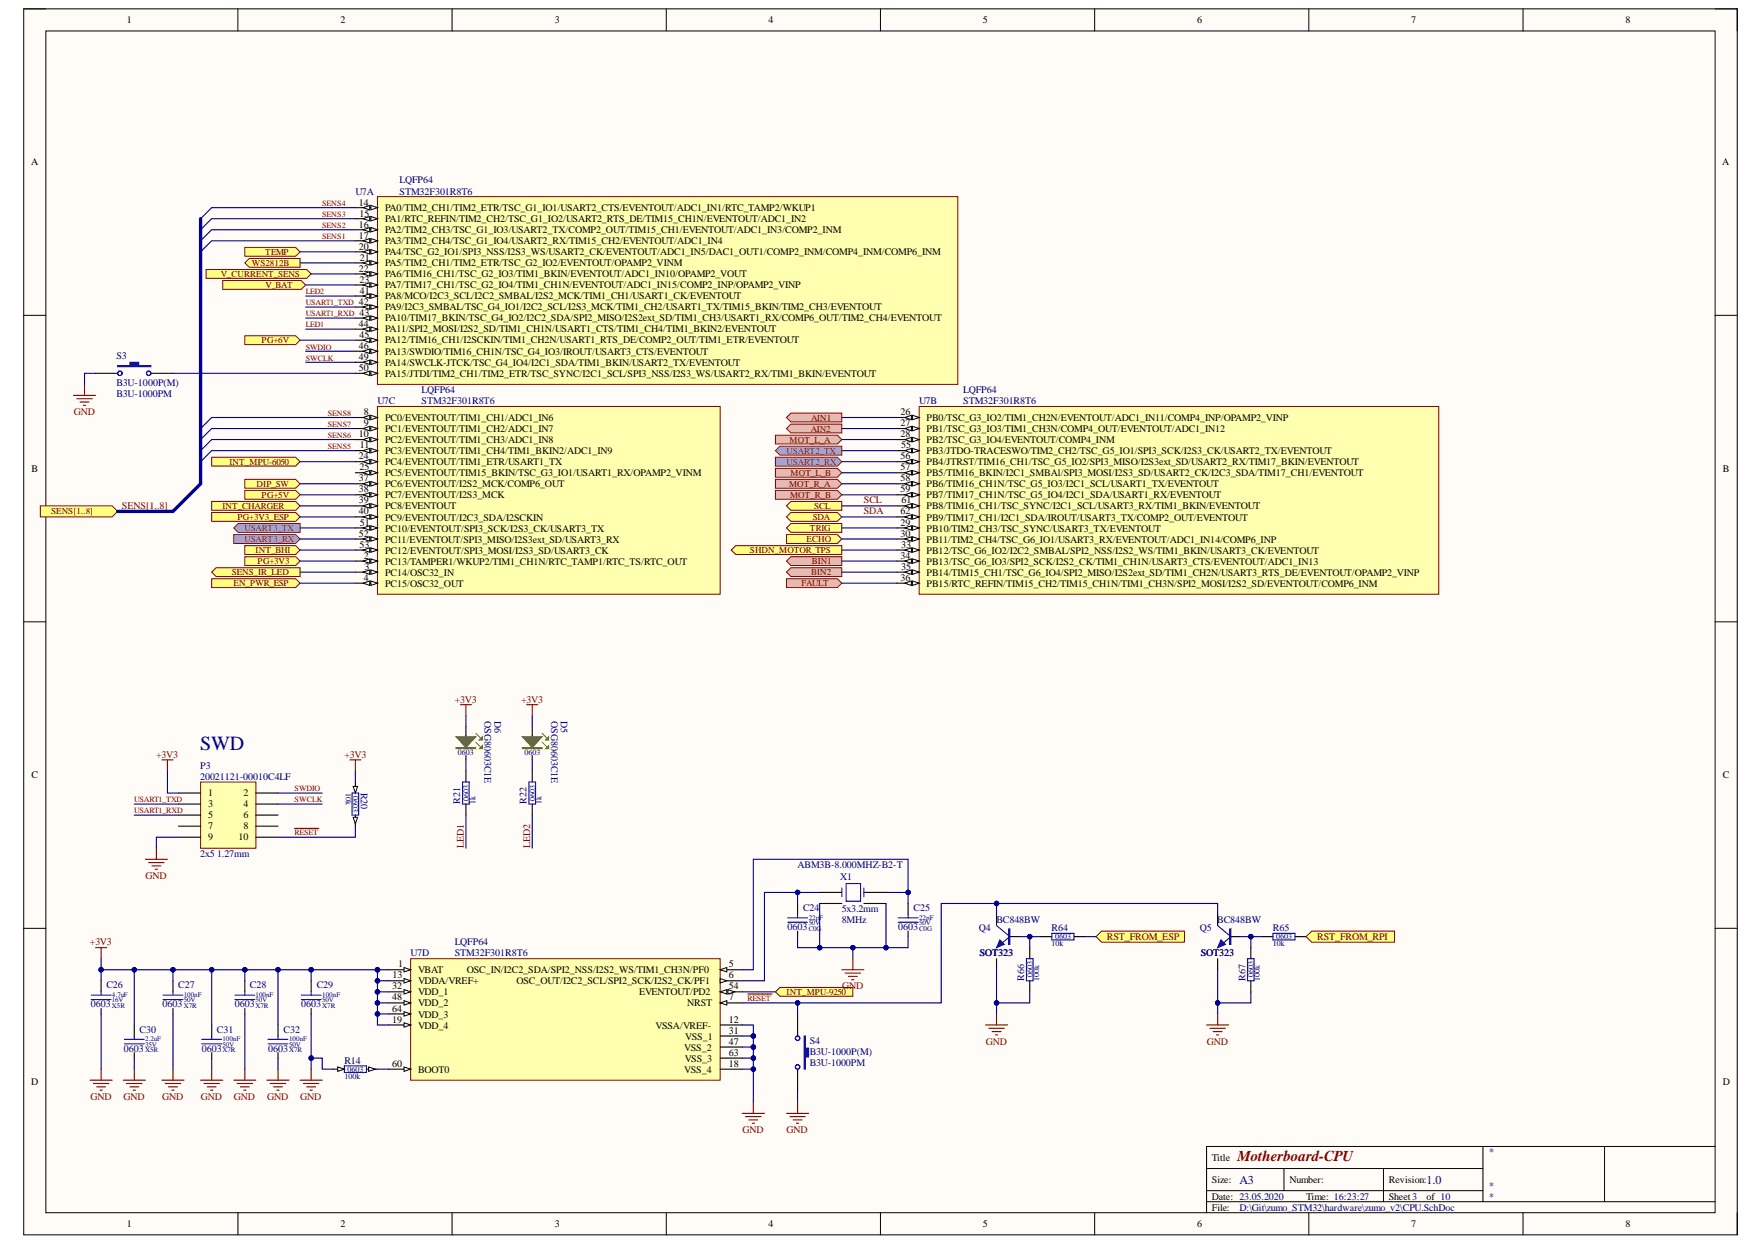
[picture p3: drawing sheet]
<svg xmlns="http://www.w3.org/2000/svg" width="297mm" height="210mm" viewBox="0 0 297 210" stroke-linecap="round" stroke-linejoin="round" font-family="sans-serif">
<defs><g id="words">
<text font-size="3.4" fill="#000080" x="33.7" y="126.4">SWD</text>
<text font-size="2.5" fill="#800000" x="208.5" y="195.6">Motherboard-CPU</text>
<g font-size="2" fill="#000080">
<text x="208.8" y="199.4">A3</text>
<text x="240.4" y="199.4">1.0</text>
</g>
<g font-size="1.7">
<text x="21.4" y="3.9">1</text>
<text x="57.3" y="3.9">2</text>
<text x="93.5" y="3.9">3</text>
<text x="129.5" y="3.9">4</text>
<text x="165.6" y="3.9">5</text>
<text x="201.7" y="3.9">6</text>
<text x="237.7" y="3.9">7</text>
<text x="273.9" y="3.9">8</text>
<text x="5.2" y="27.9">A</text>
<text x="290.2" y="27.9">A</text>
<text x="60.5" y="34.6">14</text>
<text x="64.9" y="35.6">PA0/TIM2_CH1/TIM2_ETR/TSC_G1_IO1/USART2_CTS/EVENTOUT/ADC1_IN1/RTC_TAMP2/WKUP1</text>
<text x="60.5" y="38.3">16</text>
<text x="60.5" y="40.2">17</text>
<text x="60.6" y="36.5">15</text>
<text x="64.9" y="37.4">PA1/RTC_REFIN/TIM2_CH2/TSC_G1_IO2/USART2_RTS_DE/TIM15_CH1N/EVENTOUT/ADC1_IN2</text>
<text x="64.9" y="39.3">PA2/TIM2_CH3/TSC_G1_IO3/USART2_TX/COMP2_OUT/TIM15_CH1/EVENTOUT/ADC1_IN3/COMP2_INM</text>
<text x="64.9" y="41.1">PA3/TIM2_CH4/TSC_G1_IO4/USART2_RX/TIM15_CH2/EVENTOUT/ADC1_IN4</text>
<text x="60.5" y="42.1">20</text>
<text x="60.5" y="45.8">22</text>
<text x="60.6" y="47.6">23</text>
<text x="60.6" y="43.9">21</text>
<text x="64.9" y="43">PA4/TSC_G2_IO1/SPI3_NSS/I2S3_WS/USART2_CK/EVENTOUT/ADC1_IN5/DAC1_OUT1/COMP2_INM/COMP4_INM/COMP6_INM</text>
<text x="64.9" y="44.9">PA5/TIM2_CH1/TIM2_ETR/TSC_G2_IO2/EVENTOUT/OPAMP2_VINM</text>
<text x="64.9" y="46.7">PA6/TIM16_CH1/TSC_G2_IO3/TIM1_BKIN/EVENTOUT/ADC1_IN10/OPAMP2_VOUT</text>
<text x="60.5" y="51.4">42</text>
<text x="60.6" y="53.2">43</text>
<text x="60.6" y="49.5">41</text>
<text x="64.9" y="48.6">PA7/TIM17_CH1/TSC_G2_IO4/TIM1_CH1N/EVENTOUT/ADC1_IN15/COMP2_INP/OPAMP2_VINP</text>
<text x="64.9" y="50.4">PA8/MCO/I2C3_SCL/I2C2_SMBAL/I2S2_MCK/TIM1_CH1/USART1_CK/EVENTOUT</text>
<text x="64.9" y="52.3">PA9/I2C3_SMBAL/TSC_G4_IO1/I2C2_SCL/I2S3_MCK/TIM1_CH2/USART1_TX/TIM15_BKIN/TIM2_CH3/EVENTOUT</text>
<text x="60.5" y="55.1">44</text>
<text x="60.5" y="58.8">46</text>
<text x="60.6" y="56.9">45</text>
<text x="64.9" y="54.1">PA10/TIM17_BKIN/TSC_G4_IO2/I2C2_SDA/SPI2_MISO/I2S2ext_SD/TIM1_CH3/USART1_RX/COMP6_OUT/TIM2_CH4/EVENTOUT</text>
<text x="64.9" y="56">PA11/SPI2_MOSI/I2S2_SD/TIM1_CH1N/USART1_CTS/TIM1_CH4/TIM1_BKIN2/EVENTOUT</text>
<text x="64.9" y="57.9">PA12/TIM16_CH1/I2SCKIN/TIM1_CH2N/USART1_RTS_DE/COMP2_OUT/TIM1_ETR/EVENTOUT</text>
<text x="64.9" y="59.7">PA13/SWDIO/TIM16_CH1N/TSC_G4_IO3/IROUT/USART3_CTS/EVENTOUT</text>
<text x="60.5" y="60.7">49</text>
<text x="60.5" y="62.5">50</text>
<text x="64.9" y="61.6">PA14/SWCLK-JTCK/TSC_G4_IO4/I2C1_SDA/TIM1_BKIN/USART2_TX/EVENTOUT</text>
<text x="64.9" y="63.4">PA15/JTDI/TIM2_CH1/TIM2_ETR/TSC_SYNC/I2C1_SCL/SPI3_NSS/I2S3_WS/USART2_RX/TIM1_BKIN/EVENTOUT</text>
<text x="61.3" y="69.9">8</text>
<text x="61.3" y="71.8">9</text>
<text x="64.9" y="70.9">PC0/EVENTOUT/TIM1_CH1/ADC1_IN6</text>
<text x="151.7" y="69.9">26</text>
<text x="151.7" y="71.8">27</text>
<text x="156.1" y="70.9">PB0/TSC_G3_IO2/TIM1_CH2N/EVENTOUT/ADC1_IN11/COMP4_INP/OPAMP2_VINP</text>
<text x="60.5" y="73.7">10</text>
<text x="60.5" y="77.4">24</text>
<text x="60.6" y="75.5">11</text>
<text x="64.9" y="72.7">PC1/EVENTOUT/TIM1_CH2/ADC1_IN7</text>
<text x="64.9" y="74.6">PC2/EVENTOUT/TIM1_CH3/ADC1_IN8</text>
<text x="64.9" y="76.5">PC3/EVENTOUT/TIM1_CH4/TIM1_BKIN2/ADC1_IN9</text>
<text x="151.7" y="73.7">28</text>
<text x="151.7" y="77.4">56</text>
<text x="151.8" y="75.5">55</text>
<text x="156.1" y="72.7">PB1/TSC_G3_IO3/TIM1_CH3N/COMP4_OUT/EVENTOUT/ADC1_IN12</text>
<text x="156.1" y="74.6">PB2/TSC_G3_IO4/EVENTOUT/COMP4_INM</text>
<text x="156.1" y="76.5">PB3/JTDO-TRACESWO/TIM2_CH2/TSC_G5_IO1/SPI3_SCK/I2S3_CK/USART2_TX/EVENTOUT</text>
<text x="5.3" y="79.5">B</text>
<text x="60.5" y="81.1">37</text>
<text x="60.5" y="83">38</text>
<text x="60.6" y="79.2">25</text>
<text x="64.9" y="78.3">PC4/EVENTOUT/TIM1_ETR/USART1_TX</text>
<text x="64.9" y="80.2">PC5/EVENTOUT/TIM15_BKIN/TSC_G3_IO1/USART1_RX/OPAMP2_VINM</text>
<text x="64.9" y="82">PC6/EVENTOUT/I2S2_MCK/COMP6_OUT</text>
<text x="64.9" y="83.9">PC7/EVENTOUT/I2S3_MCK</text>
<text x="151.7" y="79.2">57</text>
<text x="151.7" y="81.1">58</text>
<text x="151.7" y="83">59</text>
<text x="156.1" y="78.3">PB4/JTRST/TIM16_CH1/TSC_G5_IO2/SPI3_MISO/I2S3ext_SD/USART2_RX/TIM17_BKIN/EVENTOUT</text>
<text x="156.1" y="80.2">PB5/TIM16_BKIN/I2C1_SMBAl/SPI3_MOSI/I2S3_SD/USART2_CK/I2C3_SDA/TIM17_CH1/EVENTOUT</text>
<text x="156.1" y="82">PB6/TIM16_CH1N/TSC_G5_IO3/I2C1_SCL/USART1_TX/EVENTOUT</text>
<text x="156.1" y="83.9">PB7/TIM17_CH1N/TSC_G5_IO4/I2C1_SDA/USART1_RX/EVENTOUT</text>
<text x="290.3" y="79.5">B</text>
<text x="60.5" y="84.8">39</text>
<text x="60.5" y="86.7">40</text>
<text x="60.6" y="88.6">51</text>
<text x="64.9" y="85.7">PC8/EVENTOUT</text>
<text x="64.9" y="87.7">PC9/EVENTOUT/I2C3_SDA/I2SCKIN</text>
<text x="64.9" y="89.5">PC10/EVENTOUT/SPI3_SCK/I2S3_CK/USART3_TX</text>
<text x="151.7" y="88.6">29</text>
<text x="151.7" y="86.7">62</text>
<text x="151.9" y="84.8">61</text>
<text x="156.1" y="89.5">PB10/TIM2_CH3/TSC_SYNC/USART3_TX/EVENTOUT</text>
<text x="156.1" y="85.7">PB8/TIM16_CH1/TSC_SYNC/I2C1_SCL/USART3_RX/TIM1_BKIN/EVENTOUT</text>
<text x="156.1" y="87.7">PB9/TIM17_CH1/I2C1_SDA/IROUT/USART3_TX/COMP2_OUT/EVENTOUT</text>
<text x="60.5" y="90.5">52</text>
<text x="60.6" y="92.3">53</text>
<text x="61.3" y="94.2">2</text>
<text x="64.9" y="95.1">PC13/TAMPER1/WKUP2/TIM1_CH1N/RTC_TAMP1/RTC_TS/RTC_OUT</text>
<text x="64.9" y="91.4">PC11/EVENTOUT/SPI3_MISO/I2S3ext_SD/USART3_RX</text>
<text x="64.9" y="93.3">PC12/EVENTOUT/SPI3_MOSI/I2S3_SD/USART3_CK</text>
<text x="151.7" y="90.5">30</text>
<text x="151.7" y="94.2">34</text>
<text x="151.8" y="92.3">33</text>
<text x="156.1" y="91.4">PB11/TIM2_CH4/TSC_G6_IO1/USART3_RX/EVENTOUT/ADC1_IN14/COMP6_INP</text>
<text x="156.1" y="93.3">PB12/TSC_G6_IO2/I2C2_SMBAL/SPI2_NSS/I2S2_WS/TIM1_BKIN/USART3_CK/EVENTOUT</text>
<text x="156.1" y="95.1">PB13/TSC_G6_IO3/SPI2_SCK/I2S2_CK/TIM1_CH1N/USART3_CTS/EVENTOUT/ADC1_IN13</text>
<text x="61.3" y="97.9">4</text>
<text x="61.4" y="96.1">3</text>
<text x="64.9" y="97">PC14/OSC32_IN</text>
<text x="64.9" y="98.8">PC15/OSC32_OUT</text>
<text x="151.7" y="97.9">36</text>
<text x="151.8" y="96.1">35</text>
<text x="156.1" y="97">PB14/TIM15_CH1/TSC_G6_IO4/SPI2_MISO/I2S2ext_SD/TIM1_CH2N/USART3_RTS_DE/EVENTOUT/OPAMP2_VINP</text>
<text x="156.1" y="98.8">PB15/RTC_REFIN/TIM15_CH2/TIM15_CH1N/TIM1_CH3N/SPI2_MOSI/I2S2_SD/EVENTOUT/COMP6_INM</text>
<text x="5.3" y="131.1">C</text>
<text x="290.3" y="131.1">C</text>
<text x="35.1" y="134.2">1</text>
<text x="35.1" y="136">3</text>
<text x="35.1" y="137.9">5</text>
<text x="41" y="134.2">2</text>
<text x="41" y="136">4</text>
<text x="41" y="137.9">6</text>
<text x="35.1" y="139.7">7</text>
<text x="35.1" y="141.6">9</text>
<text x="40.2" y="141.6">10</text>
<text x="41" y="139.7">8</text>
<text x="66.1" y="166.7">32</text>
<text x="66.1" y="164.8">13</text>
<text x="67.1" y="163">1</text>
<text x="70.5" y="163.9">VBAT</text>
<text x="70.5" y="165.8">VDDA/VREF+</text>
<text x="70.5" y="167.6">VDD_1</text>
<text x="78.7" y="163.9">OSC_IN/I2C2_SDA/SPI2_NSS/I2S2_WS/TIM1_CH3N/PF0</text>
<text x="87" y="165.8">OSC_OUT/I2C2_SCL/SPI2_SCK/I2S2_CK/PF1</text>
<text x="107.7" y="167.6">EVENTOUT/PD2</text>
<text x="122.8" y="163">5</text>
<text x="122.8" y="164.8">6</text>
<text x="122.8" y="166.7">54</text>
<text x="66.1" y="168.5">48</text>
<text x="66.1" y="170.5">64</text>
<text x="66.1" y="172.3">19</text>
<text x="70.5" y="169.5">VDD_2</text>
<text x="70.5" y="171.4">VDD_3</text>
<text x="70.5" y="173.3">VDD_4</text>
<text x="110.5" y="173.3">VSSA/VREF-</text>
<text x="115.8" y="169.5">NRST</text>
<text x="122.8" y="168.5">7</text>
<text x="122.8" y="172.3">12</text>
<text x="66.1" y="179.8">60</text>
<text x="115.3" y="177">VSS_2</text>
<text x="115.4" y="178.8">VSS_3</text>
<text x="115.4" y="175.1">VSS_1</text>
<text x="122.8" y="174.2">31</text>
<text x="122.8" y="176.1">47</text>
<text x="122.8" y="177.9">63</text>
<text x="122.8" y="179.8">18</text>
<text x="5.2" y="182.7">D</text>
<text x="70.5" y="180.7">BOOT0</text>
<text x="115.3" y="180.7">VSS_4</text>
<text x="290.3" y="182.7">D</text>
<text x="204.2" y="195.6">Title</text>
<text x="204.2" y="199.3">Size:</text>
<text x="204.2" y="202.1">Date: 23.05.2020</text>
<text x="204.2" y="203.9">File:</text>
<text x="217.3" y="199.3">Number:</text>
<text x="220.1" y="202.1">Time: 16:23:27</text>
<text x="234" y="199.3">Revision:</text>
<text x="234" y="202.1">Sheet3</text>
<text x="240.4" y="202.1">of 10</text>
<text x="21.4" y="206.7">1</text>
<text x="57.3" y="206.7">2</text>
<text x="93.5" y="206.7">3</text>
<text x="129.5" y="206.7">4</text>
<text x="165.6" y="206.7">5</text>
<text x="201.7" y="206.7">6</text>
<text x="237.7" y="206.7">7</text>
<text x="273.9" y="206.7">8</text>
</g>
<g font-size="1.7" fill="#000080">
<text x="59.9" y="32.8">U7A</text>
<text x="67.3" y="30.9">LQFP64</text>
<text x="67.3" y="32.8">STM32F301R8T6</text>
<text x="19.6" y="65">B3U-1000P(M)</text>
<text x="19.6" y="60.5">S3</text>
<text x="19.6" y="66.8">B3U-1000PM</text>
<text x="63.6" y="68.1">U7C</text>
<text x="71" y="66.2">LQFP64</text>
<text x="71" y="68.1">STM32F301R8T6</text>
<text x="154.9" y="68.1">U7B</text>
<text x="162.3" y="66.2">LQFP64</text>
<text x="162.3" y="68.1">STM32F301R8T6</text>
<text x="81.6" y="121.5" transform="rotate(90 81.6 121.5)">OSG80603C1E</text>
<text x="83.3" y="121.5" transform="rotate(90 83.3 121.5)">D6</text>
<text x="92.9" y="121.5" transform="rotate(90 92.9 121.5)">OSG80603C1E</text>
<text x="94.5" y="121.5" transform="rotate(90 94.5 121.5)">D5</text>
<text x="33.7" y="131.4">20021121-00010C4LF</text>
<text x="33.7" y="129.5">P3</text>
<text x="60.8" y="133.6" transform="rotate(90 60.8 133.6)">R20</text>
<text x="77.6" y="135.4" transform="rotate(-90 77.6 135.4)">R21</text>
<text x="88.7" y="135.4" transform="rotate(-90 88.7 135.4)">R22</text>
<text x="33.7" y="144.4">2x5 1.27mm</text>
<text x="134.4" y="146.2">ABM3B-8.000MHZ-B2-T</text>
<text x="141.6" y="148.3">X1</text>
<text x="135.3" y="153.5">C24</text>
<text x="141.8" y="153.7">5x3.2mm</text>
<text x="141.8" y="155.5">8MHz</text>
<text x="153.9" y="153.5">C25</text>
<text x="167.9" y="155.5">BC848BW</text>
<text x="205.1" y="155.5">BC848BW</text>
<text x="69.2" y="161.1">U7D</text>
<text x="76.6" y="159.2">LQFP64</text>
<text x="76.6" y="161.1">STM32F301R8T6</text>
<text x="132.7" y="156.7">0603</text>
<text x="151.3" y="156.7">0603</text>
<text x="164.9" y="156.9">Q4</text>
<text x="165.1" y="161.1">SOT323</text>
<text x="177.2" y="156.9">R64</text>
<text x="202.1" y="156.9">Q5</text>
<text x="202.3" y="161.1">SOT323</text>
<text x="214.5" y="156.9">R65</text>
<text x="17.9" y="166.5">C26</text>
<text x="30" y="166.5">C27</text>
<text x="42.1" y="166.5">C28</text>
<text x="53.4" y="166.5">C29</text>
<text x="172.5" y="165.2" transform="rotate(-90 172.5 165.2)">R66</text>
<text x="209.8" y="165.2" transform="rotate(-90 209.8 165.2)">R67</text>
<text x="15.3" y="169.7">0603</text>
<text x="23.5" y="173.9">C30</text>
<text x="27.4" y="169.7">0603</text>
<text x="36.5" y="173.9">C31</text>
<text x="39.6" y="169.7">0603</text>
<text x="47.8" y="173.9">C32</text>
<text x="50.7" y="169.7">0603</text>
<text x="20.9" y="177.2">0603</text>
<text x="34" y="177.2">0603</text>
<text x="45.2" y="177.2">0603</text>
<text x="58" y="179.2">R14</text>
<text x="136.4" y="177.7">B3U-1000P(M)</text>
<text x="136.4" y="179.5">B3U-1000PM</text>
<text x="136.4" y="175.8">S4</text>
<text x="250.8" y="194.6">*</text>
<text x="208.8" y="203.9">D:\Git\zumo_STM32\hardware\zumo_v2\CPU.SchDoc</text>
<text x="250.8" y="200.2">*</text>
<text x="250.8" y="202.1">*</text>
</g>
<g font-size="1.7" fill="#800000">
<text x="12.4" y="69.9">GND</text>
<text x="20.6" y="85.7">SENS[1..8]</text>
<text x="145.6" y="84.8">SCL</text>
<text x="145.6" y="86.7">SDA</text>
<text x="76.6" y="118.4">+3V3</text>
<text x="87.8" y="118.4">+3V3</text>
<text x="26.3" y="127.6">+3V3</text>
<text x="58" y="127.6">+3V3</text>
<text x="78.1" y="142.9" transform="rotate(-90 78.1 142.9)">LED1</text>
<text x="89.3" y="142.9" transform="rotate(-90 89.3 142.9)">LED2</text>
<text x="24.5" y="148.1">GND</text>
<text x="15.1" y="159.2">+3V3</text>
<text x="186.5" y="158.3">RST_FROM_ESP</text>
<text x="221.9" y="158.3">RST_FROM_RPI</text>
<text x="141.9" y="166.7">GND</text>
<text x="166.1" y="176.1">GND</text>
<text x="203.3" y="176.1">GND</text>
<text x="15.2" y="185.4">GND</text>
<text x="20.8" y="185.4">GND</text>
<text x="27.3" y="185.4">GND</text>
<text x="33.8" y="185.4">GND</text>
<text x="39.4" y="185.4">GND</text>
<text x="45" y="185.4">GND</text>
<text x="50.6" y="185.4">GND</text>
<text x="125.1" y="190.9">GND</text>
<text x="132.5" y="190.9">GND</text>
</g>
<g font-size="1.5" fill="#800000">
<text x="37.2" y="46.6">V_CURRENT_SENS</text>
<text x="42.5" y="44.8">WS2812B</text>
<text x="44.7" y="42.9">TEMP</text>
<text x="44.7" y="48.5">V_BAT</text>
<text x="44.1" y="57.8">PG+6V</text>
<text x="136.7" y="70.9">AIN1</text>
<text x="132.5" y="76.5">USART2_TX</text>
<text x="133" y="74.6">MOT_L_A</text>
<text x="136.6" y="72.7">AIN2</text>
<text x="38.7" y="78.3">INT_MPU-6050</text>
<text x="43.2" y="82">DIP_SW</text>
<text x="44.1" y="83.9">PG+5V</text>
<text x="132.5" y="78.3">USART2_RX</text>
<text x="133" y="82">MOT_R_A</text>
<text x="133.1" y="83.9">MOT_R_B</text>
<text x="133.2" y="80.2">MOT_L_B</text>
<text x="8.6" y="86.7">SENS[1..8]</text>
<text x="37.5" y="85.7">INT_CHARGER</text>
<text x="40" y="87.6">PG+3V3_ESP</text>
<text x="41.2" y="89.5">USART3_TX</text>
<text x="136.4" y="89.5">TRIG</text>
<text x="136.9" y="87.6">SDA</text>
<text x="137.2" y="85.7">SCL</text>
<text x="41.2" y="91.3">USART3_RX</text>
<text x="43" y="93.2">INT_BHI</text>
<text x="43.4" y="95">PG+3V3</text>
<text x="126.4" y="93.2">SHDN_MOTOR_TPS</text>
<text x="135.9" y="91.3">ECHO</text>
<text x="136.8" y="95">BIN1</text>
<text x="39.1" y="96.9">SENS_IR_LED</text>
<text x="39.3" y="98.8">EN_PWR_ESP</text>
<text x="135.1" y="98.8">FAULT</text>
<text x="136.7" y="96.9">BIN2</text>
<text x="132.5" y="167.6">INT_MPU-9250</text>
</g>
<g font-size="1.4" fill="#800000">
<text x="54.3" y="34.7">SENS4</text>
<text x="54.3" y="40.3">SENS1</text>
<text x="54.3" y="38.4">SENS2</text>
<text x="54.3" y="36.6">SENS3</text>
<text x="51.5" y="51.4">USART1_TXD</text>
<text x="51.5" y="53.3">USART1_RXD</text>
<text x="51.5" y="49.6">LED2</text>
<text x="51.5" y="58.9">SWDIO</text>
<text x="51.5" y="55.2">LED1</text>
<text x="51.5" y="60.7">SWCLK</text>
<text x="55.2" y="70">SENS8</text>
<text x="55.2" y="71.9">SENS7</text>
<text x="55.2" y="75.6">SENS5</text>
<text x="55.2" y="73.7">SENS6</text>
<text x="22.6" y="135.2">USART1_TXD</text>
<text x="22.6" y="137">USART1_RXD</text>
<text x="49.6" y="133.3">SWDIO</text>
<text x="49.6" y="135.2">SWCLK</text>
<text x="49.6" y="140.7">RESET</text>
<text x="125.9" y="168.6">RESET</text>
</g>
<g font-size="1.4" fill="#000080">
<text x="77.1" y="127.1">0603</text>
<text x="88.4" y="127.1">0603</text>
<text x="177.2" y="159.3">10k</text>
<text x="177.8" y="158.2">0603</text>
<text x="214.5" y="159.3">10k</text>
<text x="215" y="158.2">0603</text>
<text x="58" y="181.7">100k</text>
<text x="58.5" y="180.5">0603</text>
</g>
<g font-size="1.3" fill="#000080">
<text x="58.3" y="133.6" transform="rotate(90 58.3 133.6)">10k</text>
<text x="59.5" y="134.2" transform="rotate(90 59.5 134.2)">0603</text>
<text x="79" y="134.9" transform="rotate(-90 79 134.9)">0603</text>
<text x="80.1" y="135.4" transform="rotate(-90 80.1 135.4)">1k</text>
<text x="90.2" y="134.9" transform="rotate(-90 90.2 134.9)">0603</text>
<text x="91.3" y="135.4" transform="rotate(-90 91.3 135.4)">1k</text>
<text x="174" y="164.7" transform="rotate(-90 174 164.7)">0603</text>
<text x="175.1" y="165.2" transform="rotate(-90 175.1 165.2)">100k</text>
<text x="211.2" y="164.7" transform="rotate(-90 211.2 164.7)">0603</text>
<text x="212.3" y="165.2" transform="rotate(-90 212.3 165.2)">100k</text>
</g>
<g font-size="1.2" fill="#000080">
<text x="136.2" y="155.9">50V</text>
<text x="136.2" y="154.9">22pF</text>
<text x="154.9" y="155.9">50V</text>
<text x="154.9" y="154.9">22pF</text>
<text x="136.2" y="156.8">C0G</text>
<text x="154.9" y="156.8">C0G</text>
<text x="18.9" y="167.9">4.7uF</text>
<text x="31" y="167.9">100nF</text>
<text x="43" y="167.9">100nF</text>
<text x="54.3" y="167.9">100nF</text>
<text x="18.9" y="169.8">X5R</text>
<text x="18.9" y="168.9">16V</text>
<text x="31" y="169.8">X7R</text>
<text x="31" y="168.9">50V</text>
<text x="43" y="169.8">X7R</text>
<text x="43" y="168.9">50V</text>
<text x="54.3" y="169.8">X7R</text>
<text x="54.3" y="168.9">50V</text>
<text x="24.4" y="177.2">X5R</text>
<text x="24.4" y="176.3">35V</text>
<text x="24.4" y="175.4">2.2uF</text>
<text x="37.5" y="177.2">X7R</text>
<text x="37.5" y="176.3">50V</text>
<text x="37.5" y="175.4">100nF</text>
<text x="48.7" y="177.2">X7R</text>
<text x="48.7" y="176.3">50V</text>
<text x="48.7" y="175.4">100nF</text>
</g>
</g></defs>
<path d="M4 1.5h288.7v206.5h-288.7z" fill-rule="evenodd" fill="#fffcf8"/>
<path d="M4 1.5h288.7v206.5h-288.7z" fill="none" stroke="#000" stroke-width=".17"/>
<path d="M7.7 5.2h281.3v199.1h-281.3z" fill-rule="evenodd" fill="#fffcf8"/>
<g fill="none" stroke="#000" stroke-width=".17">
<path d="M4 1.5h3.7M7.7 5.2h281.3v199.1h-281.3zM40.1 1.5v3.7M76.2 1.5v3.7M112.3 1.5v3.7M148.3 1.5v3.7M184.4 1.5v3.7M220.5 1.5v3.7M256.6 1.5v3.7M289 1.5h3.7v3.7M4 53.1h3.7M289 53.1h3.7"/>
<path d="M4 104.8h3.7M289 104.8h3.7M4 156.4h3.7M289 156.4h3.7M203.3 196.9h46.6M216.3 196.9v3.7M233.1 196.9v5.5M249.9 193.1v9.3M270.3 193.1v9.3M289 193.1h-85.7v11.2M40.1 204.3v3.7M76.2 204.3v3.7"/>
<path d="M112.3 204.3v3.7M148.3 204.3v3.7M184.4 204.3v3.7M203.3 202.4h85.7M203.3 200.6h46.6M220.5 204.3v3.7M256.6 204.3v3.7M292.7 204.3v3.7"/>
</g>
<path d="M33.8 131.7h9.3v11.2h-9.3z" fill-rule="evenodd" fill="#ffffb0"/>
<path d="M33.8 131.7h9.3v11.2h-9.3z" fill="none" stroke="#800000" stroke-width=".17"/>
<path d="M30.1 133.6h3.7M30.1 135.5h3.7M30.1 137.3h3.7M30.1 139.2h3.7M43.1 133.6h3.7M43.1 135.5h3.7M43.1 137.3h3.7M43.1 139.2h3.7M30.1 141h3.7M43.1 141h3.7" fill="none" stroke="#000" stroke-width=".19"/>
<path d="M27.3 128h1.8M28.2 128v1.9M49.6 139.6h4.1M24.5 144.8h3.7M25 145.3h2.7M25.6 145.9h1.5M26.2 146.4h.3M26.4 142.9v1.9M126 167.5h4.1" fill="none" stroke="#800000" stroke-width=".19"/>
<path d="M6.8 85.2h12.1l.9 1-.9 .9h-12.1z" fill-rule="evenodd" fill="#ffff80"/>
<path d="M6.8 85.2h12.1l.9 1-.9 .9h-12.1z" fill="none" stroke="#800000" stroke-width=".17"/>
<path d="M130.7 75.9l.7-.7h10.4v1.5h-10.4z" fill-rule="evenodd" fill="#a4c2f4"/>
<path d="M130.7 75.9l.7-.7h10.4v1.5h-10.4z" fill="none" stroke="#800000" stroke-width=".17"/>
<path d="M130.7 77h10.4l.7 .8-.7 .7h-10.4z" fill-rule="evenodd" fill="#a4c2f4"/>
<path d="M130.7 77h10.4l.7 .8-.7 .7h-10.4z" fill="none" stroke="#800000" stroke-width=".17"/>
<path d="M132.5 85.2l.8-.7h8.5v1.5h-8.5z" fill-rule="evenodd" fill="#ffff80"/>
<path d="M132.5 85.2l.8-.7h8.5v1.5h-8.5z" fill="none" stroke="#800000" stroke-width=".17"/>
<path d="M132.5 87.1l.8-.8h7.8l.7 .8-.7 .7h-7.8z" fill-rule="evenodd" fill="#ffff80"/>
<path d="M132.5 87.1l.8-.8h7.8l.7 .8-.7 .7h-7.8z" fill="none" stroke="#800000" stroke-width=".17"/>
<path d="M39.4 88.9l.7-.7h10.5v1.5h-10.5z" fill-rule="evenodd" fill="#a4c2f4"/>
<path d="M39.4 88.9l.7-.7h10.5v1.5h-10.5z" fill="none" stroke="#800000" stroke-width=".17"/>
<path d="M39.4 90.1h10.4l.8 .7-.8 .7h-10.4z" fill-rule="evenodd" fill="#a4c2f4"/>
<path d="M39.4 90.1h10.4l.8 .7-.8 .7h-10.4z" fill="none" stroke="#800000" stroke-width=".17"/>
<path d="M41.3 91.9h8.5l.8 .8-.8 .7h-8.5z" fill-rule="evenodd" fill="#ffff80"/>
<path d="M41.3 91.9h8.5l.8 .8-.8 .7h-8.5z" fill="none" stroke="#800000" stroke-width=".17"/>
<path d="M130.7 167.1l.7-.8h12.3v1.5h-12.3z" fill-rule="evenodd" fill="#ffff80"/>
<path d="M130.7 167.1l.7-.8h12.3v1.5h-12.3z" fill="none" stroke="#800000" stroke-width=".17"/>
<path d="M35.7 77h14.1l.8 .8-.8 .7h-14.1z" fill-rule="evenodd" fill="#ffff80"/>
<path d="M35.7 77h14.1l.8 .8-.8 .7h-14.1z" fill="none" stroke="#800000" stroke-width=".17"/>
<path d="M130.7 82.6h10.4l.7 .8-.7 .7h-10.4z" fill-rule="evenodd" fill="#e6b8af"/>
<path d="M130.7 82.6h10.4l.7 .8-.7 .7h-10.4z" fill="none" stroke="#800000" stroke-width=".17"/>
<path d="M130.7 80.8h10.4l.7 .7-.7 .7h-10.4z" fill-rule="evenodd" fill="#e6b8af"/>
<path d="M130.7 80.8h10.4l.7 .7-.7 .7h-10.4z" fill="none" stroke="#800000" stroke-width=".17"/>
<path d="M130.7 78.9h10.4l.7 .7-.7 .8h-10.4z" fill-rule="evenodd" fill="#e6b8af"/>
<path d="M130.7 78.9h10.4l.7 .7-.7 .8h-10.4z" fill="none" stroke="#800000" stroke-width=".17"/>
<path d="M130.7 73.3h10.4l.7 .8-.7 .7h-10.4z" fill-rule="evenodd" fill="#e6b8af"/>
<path d="M130.7 73.3h10.4l.7 .8-.7 .7h-10.4z" fill="none" stroke="#800000" stroke-width=".17"/>
<path d="M132.5 94.5l.8-.7h8.5v1.5h-8.5z" fill-rule="evenodd" fill="#e6b8af"/>
<path d="M132.5 94.5l.8-.7h8.5v1.5h-8.5z" fill="none" stroke="#800000" stroke-width=".17"/>
<path d="M132.5 96.4l.8-.8h8.5v1.5h-8.5z" fill-rule="evenodd" fill="#e6b8af"/>
<path d="M132.5 96.4l.8-.8h8.5v1.5h-8.5z" fill="none" stroke="#800000" stroke-width=".17"/>
<path d="M35.7 36.8l-1.9 1.9" fill="none" stroke="#000080" stroke-width=".19"/>
<path d="M132.5 72.2l.8-.8h8.5v1.5h-8.5z" fill-rule="evenodd" fill="#e6b8af"/>
<path d="M132.5 72.2l.8-.8h8.5v1.5h-8.5z" fill="none" stroke="#800000" stroke-width=".17"/>
<path d="M132.5 70.3l.8-.7h8.5v1.5h-8.5z" fill-rule="evenodd" fill="#e6b8af"/>
<path d="M132.5 70.3l.8-.7h8.5v1.5h-8.5z" fill="none" stroke="#800000" stroke-width=".17"/>
<path d="M12.4 66.6h3.7M12.9 67.2h2.6M13.5 67.7h1.5M14.1 68.3h.3M14.2 64.8v1.8" fill="none" stroke="#800000" stroke-width=".19"/>
<path d="M41.3 41.7h8.5l.8 .7-.8 .8h-8.5z" fill-rule="evenodd" fill="#ffff80"/>
<path d="M41.3 41.7h8.5l.8 .7-.8 .8h-8.5z" fill="none" stroke="#800000" stroke-width=".17"/>
<path d="M132.5 187.6h3.7M133.1 188.1h2.6M133.6 188.7h1.5M134.2 189.2h.4M134.4 185.7v1.9" fill="none" stroke="#800000" stroke-width=".19"/>
<path d="M41.3 44.3l.7-.8h8.6v1.5h-8.6z" fill-rule="evenodd" fill="#ffff80"/>
<path d="M41.3 44.3l.7-.8h8.6v1.5h-8.6z" fill="none" stroke="#800000" stroke-width=".17"/>
<path d="M35.7 97.5h14.1l.8 .7-.8 .8h-14.1z" fill-rule="evenodd" fill="#ffff80"/>
<path d="M35.7 97.5h14.1l.8 .7-.8 .8h-14.1z" fill="none" stroke="#800000" stroke-width=".17"/>
<path d="M35.7 86.3h14.1l.8 .8-.8 .7h-14.1z" fill-rule="evenodd" fill="#ffff80"/>
<path d="M35.7 86.3h14.1l.8 .8-.8 .7h-14.1z" fill="none" stroke="#800000" stroke-width=".17"/>
<path d="M132.5 97.5h8.6l.7 .7-.7 .8h-8.6z" fill-rule="evenodd" fill="#e6b8af"/>
<path d="M132.5 97.5h8.6l.7 .7-.7 .8h-8.6z" fill="none" stroke="#800000" stroke-width=".17"/>
<path d="M37.5 47.3h13.2l.8 .7-.8 .7h-13.2z" fill-rule="evenodd" fill="#ffff80"/>
<path d="M37.5 47.3h13.2l.8 .7-.8 .7h-13.2z" fill="none" stroke="#800000" stroke-width=".17"/>
<path d="M34.7 45.4h17l.7 .7-.7 .8h-17z" fill-rule="evenodd" fill="#ffff80"/>
<path d="M34.7 45.4h17l.7 .7-.7 .8h-17z" fill="none" stroke="#800000" stroke-width=".17"/>
<path d="M35.7 35l-1.9 1.8M35.7 74.1l-1.9 1.8M35.7 72.2l-1.9 1.9M35.7 75.9l-1.9 1.9" fill="none" stroke="#000080" stroke-width=".19"/>
<path d="M132.5 90.1h8.6l.7 .7-.7 .7h-8.6z" fill-rule="evenodd" fill="#ffff80"/>
<path d="M132.5 90.1h8.6l.7 .7-.7 .7h-8.6z" fill="none" stroke="#800000" stroke-width=".17"/>
<path d="M36.4 95.6h14.2v1.5h-14.2l-.7-.7z" fill-rule="evenodd" fill="#ffff80"/>
<path d="M36.4 95.6h14.2v1.5h-14.2l-.7-.7z" fill="none" stroke="#800000" stroke-width=".17"/>
<path d="M132.5 88.9l.8-.7h8.5v1.5h-8.5z" fill-rule="evenodd" fill="#ffff80"/>
<path d="M132.5 88.9l.8-.7h8.5v1.5h-8.5z" fill="none" stroke="#800000" stroke-width=".17"/>
<path d="M41.3 93.8h8.5l.8 .7-.8 .8h-8.5z" fill-rule="evenodd" fill="#ffff80"/>
<path d="M41.3 93.8h8.5l.8 .7-.8 .8h-8.5z" fill="none" stroke="#800000" stroke-width=".17"/>
<path d="M123.2 92.7l.7-.8h17.9v1.5h-17.9z" fill-rule="evenodd" fill="#ffff80"/>
<path d="M123.2 92.7l.7-.8h17.9v1.5h-17.9z" fill="none" stroke="#800000" stroke-width=".17"/>
<path d="M35.7 84.5h14.1l.8 .7-.8 .8h-14.1z" fill-rule="evenodd" fill="#ffff80"/>
<path d="M35.7 84.5h14.1l.8 .7-.8 .8h-14.1z" fill="none" stroke="#800000" stroke-width=".17"/>
<path d="M41.3 82.6h8.5l.8 .8-.8 .7h-8.5z" fill-rule="evenodd" fill="#ffff80"/>
<path d="M41.3 82.6h8.5l.8 .8-.8 .7h-8.5z" fill="none" stroke="#800000" stroke-width=".17"/>
<path d="M41.3 56.6h8.5l.8 .7-.8 .8h-8.5z" fill-rule="evenodd" fill="#ffff80"/>
<path d="M41.3 56.6h8.5l.8 .7-.8 .8h-8.5z" fill="none" stroke="#800000" stroke-width=".17"/>
<path d="M41.3 80.8h8.5l.8 .7-.8 .7h-8.5z" fill-rule="evenodd" fill="#ffff80"/>
<path d="M41.3 80.8h8.5l.8 .7-.8 .7h-8.5z" fill="none" stroke="#800000" stroke-width=".17"/>
<g fill="none" stroke="#800000" stroke-width=".19">
<path d="M77.6 118.7h1.8M78.5 118.7v1.9M88.7 118.7h1.9M89.7 118.7v1.9M58.9 128h1.9M59.9 128v1.9M16.1 159.6h1.9M17 159.6v1.9M141.8 163.4h3.8M142.4 163.9h2.6M142.9 164.5h1.5M143.5 165h.4"/>
<path d="M143.7 161.5v1.9M15.2 182h3.7M15.7 182.5h2.6M16.3 183.1h1.5M16.9 183.7h.3M17 180.1v1.9M20.8 182h3.7M21.3 182.5h2.6M21.9 183.1h1.5M22.4 183.7h.4M22.6 180.1v1.9M27.3 182h3.7"/>
<path d="M27.8 182.5h2.6M28.4 183.1h1.5M29 183.7h.3M29.1 180.1v1.9M33.8 182h3.7M34.4 182.5h2.6M34.9 183.1h1.5M35.5 183.7h.3M35.7 180.1v1.9M39.4 182h3.7M40 182.5h2.6M40.5 183.1h1.5"/>
<path d="M41.1 183.7h.3M41.3 180.1v1.9M45 182h3.7M45.5 182.5h2.6M46.1 183.1h1.5M46.7 183.7h.3M46.8 180.1v1.9M50.6 182h3.7M51.1 182.5h2.6M51.7 183.1h1.5M52.2 183.7h.4M52.4 180.1v1.9"/>
</g>
<path d="M76.8 126h3.4v.2h-3.4zM76.8 126.1h3.4M80.2 125l.7 .8M80.2 123.5l.7 .8" fill="none" stroke="#0f0" stroke-width=".19"/>
<path d="M81.3 125.6v.6h-.6z" fill="#0f0"/>
<path d="M81.3 125.6v.6h-.6z" fill="none" stroke="#0f0" stroke-width=".19"/>
<path d="M81.3 124.1v.6h-.6z" fill="#0f0"/>
<path d="M81.3 124.1v.6h-.6z" fill="none" stroke="#0f0" stroke-width=".19"/>
<path d="M78.5 122.4v1.7M78.5 127.3v.7" fill="none" stroke="#000" stroke-width=".19"/>
<path d="M76.8 124.1h3.4l-1.7 1.9z" fill="#0f0"/>
<path d="M76.8 124.1h3.4l-1.7 1.9zM88 126h3.4v.2h-3.4zM88 126.1h3.4M91.4 125l.7 .8M91.4 123.5l.7 .8" fill="none" stroke="#0f0" stroke-width=".19"/>
<path d="M138.1 150.3h3.7M138.1 152.2h3.7M145.6 150.3h3.7M145.6 152.2h3.7" fill="none" stroke="#000" stroke-width=".19"/>
<path d="M141.8 149.6v1.5M142.6 148.8h2.4v3h-2.4zM145.6 149.6v1.5" fill="none" stroke="#00f" stroke-width=".19"/>
<path d="M125.1 187.6h3.7M125.6 188.1h2.6M126.2 188.7h1.5M126.7 189.2h.4M126.9 185.7v1.9" fill="none" stroke="#800000" stroke-width=".19"/>
<path d="M91.9 126.2l.6-.6v.6z" fill="#0f0"/>
<path d="M91.9 126.2l.6-.6v.6z" fill="none" stroke="#0f0" stroke-width=".19"/>
<path d="M91.9 124.7l.6-.6v.6z" fill="#0f0"/>
<path d="M91.9 124.7l.6-.6v.6z" fill="none" stroke="#0f0" stroke-width=".19"/>
<path d="M89.7 122.4v1.7M89.7 127.3v.7" fill="none" stroke="#000" stroke-width=".19"/>
<path d="M88 124.1h3.4l-1.7 1.9z" fill="#0f0"/>
<path d="M88 124.1h3.4l-1.7 1.9z" fill="none" stroke="#0f0" stroke-width=".19"/>
<path d="M167.9 154.1v1.8M170.1 157.8h1.5M167.9 161.5v1.9" fill="none" stroke="#000" stroke-width=".19"/>
<path d="M170 156.5h.1v2.6h-.1zM170 156.5v2.6" fill="none" stroke="#00f" stroke-width=".19"/>
<path d="M168.5 158.3l.7 .8-1.3 .5z" fill="#00f"/>
<path d="M167.9 155.9l2.2 1.9-2.2 1.8M168.5 158.3l.7 .8-1.3 .5zM177.2 157.2h3.7v1.1h-3.7zM207.2 156.5h.2v2.6h-.2zM172.9 161.5h1.2v3.7h-1.2z" fill="none" stroke="#00f" stroke-width=".19"/>
<path d="M166 172.7h3.8M166.6 173.2h2.6M167.2 173.8h1.5M167.7 174.3h.4M167.9 170.8v1.9" fill="none" stroke="#800000" stroke-width=".19"/>
<path d="M173.5 159.6v1.9M175.4 157.8h1.8M180.9 157.8h1.9M205.2 154.1v1.8M207.4 157.8h1.5M173.5 165.2v1.9M205.2 161.5v1.9" fill="none" stroke="#000" stroke-width=".19"/>
<path d="M207.3 156.5v2.6" fill="none" stroke="#00f" stroke-width=".18"/>
<path d="M205.7 158.3l.8 .8-1.3 .5z" fill="#00f"/>
<path d="M205.2 155.9l2.2 1.9-2.2 1.8M205.7 158.3l.8 .8-1.3 .5zM214.5 157.2h3.7v1.1h-3.7zM210.2 161.5h1.1v3.7h-1.1z" fill="none" stroke="#00f" stroke-width=".19"/>
<path d="M203.3 172.7h3.7M203.9 173.2h2.6M204.4 173.8h1.5M205 174.3h.3M205.2 170.8v1.9" fill="none" stroke="#800000" stroke-width=".19"/>
<path d="M210.7 159.6v1.9M212.6 157.8h1.9M218.2 157.8h1.9M210.7 165.2v1.9" fill="none" stroke="#000" stroke-width=".19"/>
<path d="M184.7 157.8l.9-.9h14v1.8h-14z" fill-rule="evenodd" fill="#ffff80"/>
<path d="M184.7 157.8l.9-.9h14v1.8h-14z" fill="none" stroke="#800000" stroke-width=".17"/>
<path d="M220.1 157.8l.9-.9h14v1.8h-14z" fill-rule="evenodd" fill="#ffff80"/>
<path d="M220.1 157.8l.9-.9h14v1.8h-14z" fill="none" stroke="#800000" stroke-width=".17"/>
<g fill="none" stroke="#000" stroke-width=".19">
<path d="M78.5 129.9v1.8M78.5 135.5v1.8M89.7 129.9v1.8M89.7 135.5v1.8M134.4 152.2v1.9M134.4 156.9v.9M153 152.2v1.9M153 156.9v.9M17 165.2v1.9M17 169.9v.9M22.6 172.7v1.8M22.6 177.3v1"/>
<path d="M29.1 165.2v1.9M29.1 169.9v.9M35.7 172.7v1.8M35.7 177.3v1M41.3 165.2v1.9M41.3 169.9v.9M46.8 172.7v1.8M46.8 177.3v1M52.4 165.2v1.9M52.4 169.9v.9M56.1 180.1h1.9"/>
</g>
<g fill="none" stroke="#00f" stroke-width=".19">
<path d="M77.9 131.7h1.2v3.8h-1.2zM89.1 131.7h1.1v3.8h-1.1zM132.7 155.4h3.4M132.7 154.6h3.4M134.4 154.1v.5M151.3 155.4h3.4M151.3 154.6h3.4M153 154.1v.5M15.4 168.4h3.3M15.4 167.6h3.3M17 167.1v.5M21 175.8h3.3"/>
<path d="M21 175.1h3.3M22.6 174.5v.6M27.5 168.4h3.3M27.5 167.6h3.3M29.1 167.1v.5M34 175.8h3.3M34 175.1h3.3M35.7 174.5v.6M39.6 168.4h3.3M39.6 167.6h3.3M41.3 167.1v.5M45.2 175.8h3.3"/>
<path d="M45.2 175.1h3.3M46.8 174.5v.6M50.7 168.4h3.4M50.7 167.6h3.4M52.4 167.1v.5"/>
</g>
<path d="M56.9 179.7l1.1 .4-1.1 .4z" fill="#f8fcff"/>
<path d="M56.9 179.7l1.1 .4-1.1 .4z" fill="none" stroke="#000" stroke-width=".17"/>
<path d="M61.7 179.6h-3.7v1.1h3.7" fill="none" stroke="#00f" stroke-width=".19"/>
<path d="M61.7 180.1h1.9" fill="none" stroke="#000" stroke-width=".19"/>
<path d="M62.1 179.7l1.1 .4-1.1 .4z" fill="#f8fcff"/>
<path d="M62.1 179.7l1.1 .4-1.1 .4z" fill="none" stroke="#000" stroke-width=".17"/>
<path d="M61.7 179.6v1.1" fill="none" stroke="#00f" stroke-width=".19"/>
<path d="M59.9 131.7v1.9" fill="none" stroke="#000" stroke-width=".19"/>
<path d="M59.5 132.5h.7l-.3 1.1z" fill="#f8fcff"/>
<path d="M59.5 132.5h.7l-.3 1.1z" fill="none" stroke="#000" stroke-width=".17"/>
<path d="M59.3 137.3v-3.7h1.1v3.7" fill="none" stroke="#00f" stroke-width=".19"/>
<path d="M59.9 137.3v1.9" fill="none" stroke="#000" stroke-width=".19"/>
<path d="M59.5 137.7h.7l-.3 1.1z" fill="#f8fcff"/>
<path d="M59.5 137.7h.7l-.3 1.1z" fill="none" stroke="#000" stroke-width=".17"/>
<path d="M59.3 137.3h1.1" fill="none" stroke="#00f" stroke-width=".19"/>
<path d="M16.1 62.9h3.7M25.4 62.9h3.7" fill="none" stroke="#000" stroke-width=".19"/>
<path d="M19.8 61.6h2.1v-.6h1.5v.6h2v.2h-5.6z" fill-rule="evenodd" fill="#00f"/>
<g fill="none" stroke="#00f" stroke-width=".19">
<path d="M19.8 61.6h2.1v-.6h1.5v.6h2v.2h-5.6z"/>
<circle cx="20.2" cy="62.9" r=".37"/>
<circle cx="25" cy="62.9" r=".37"/>
</g>
<path d="M134.4 170.8v3.7M134.4 180.1v3.7" fill="none" stroke="#000" stroke-width=".19"/>
<path d="M135.5 174.5h.2v2.1h.5v1.5h-.5v2h-.2z" fill-rule="evenodd" fill="#00f"/>
<g fill="none" stroke="#00f" stroke-width=".19">
<path d="M135.5 174.5h.2v2.1h.5v1.5h-.5v2h-.2z"/>
<circle cx="134.4" cy="174.9" r=".37"/>
<circle cx="134.4" cy="179.7" r=".37"/>
</g>
<path d="M63.6 33.1h97.8v31.7h-97.8z" fill-rule="evenodd" fill="#ffffb0"/>
<path d="M63.6 33.1h97.8v31.7h-97.8z" fill="none" stroke="#800000" stroke-width=".17"/>
<path d="M59.9 35h3.7" fill="none" stroke="#000" stroke-width=".19"/>
<path d="M62.5 34.6l1.1 .4-1.1 .4z" fill="#f8fcff"/>
<path d="M62.5 34.6l1.1 .4-1.1 .4z" fill="none" stroke="#000" stroke-width=".17"/>
<path d="M61.2 35l1.1-.4v.8z" fill="#f8fcff"/>
<path d="M61.2 35l1.1-.4v.8z" fill="none" stroke="#000" stroke-width=".17"/>
<path d="M59.9 36.8h3.7" fill="none" stroke="#000" stroke-width=".19"/>
<path d="M62.5 36.5l1.1 .3-1.1 .4z" fill="#f8fcff"/>
<path d="M62.5 36.5l1.1 .3-1.1 .4z" fill="none" stroke="#000" stroke-width=".17"/>
<path d="M61.2 36.8l1.1-.3v.7z" fill="#f8fcff"/>
<path d="M61.2 36.8l1.1-.3v.7z" fill="none" stroke="#000" stroke-width=".17"/>
<path d="M59.9 38.7h3.7" fill="none" stroke="#000" stroke-width=".19"/>
<path d="M62.5 38.3l1.1 .4-1.1 .4z" fill="#f8fcff"/>
<path d="M62.5 38.3l1.1 .4-1.1 .4z" fill="none" stroke="#000" stroke-width=".17"/>
<path d="M61.2 38.7l1.1-.4v.8z" fill="#f8fcff"/>
<path d="M61.2 38.7l1.1-.4v.8z" fill="none" stroke="#000" stroke-width=".17"/>
<path d="M59.9 40.6h3.7" fill="none" stroke="#000" stroke-width=".19"/>
<path d="M62.5 40.2l1.1 .4-1.1 .3z" fill="#f8fcff"/>
<path d="M62.5 40.2l1.1 .4-1.1 .3z" fill="none" stroke="#000" stroke-width=".17"/>
<path d="M61.2 40.6l1.1-.4v.7z" fill="#f8fcff"/>
<path d="M61.2 40.6l1.1-.4v.7z" fill="none" stroke="#000" stroke-width=".17"/>
<path d="M59.9 42.4h3.7" fill="none" stroke="#000" stroke-width=".19"/>
<path d="M62.5 42.1l1.1 .3-1.1 .4z" fill="#f8fcff"/>
<path d="M62.5 42.1l1.1 .3-1.1 .4z" fill="none" stroke="#000" stroke-width=".17"/>
<path d="M61.2 42.4l1.1-.3v.7z" fill="#f8fcff"/>
<path d="M61.2 42.4l1.1-.3v.7z" fill="none" stroke="#000" stroke-width=".17"/>
<path d="M59.9 44.3h3.7" fill="none" stroke="#000" stroke-width=".19"/>
<path d="M62.5 43.9l1.1 .4-1.1 .4z" fill="#f8fcff"/>
<path d="M62.5 43.9l1.1 .4-1.1 .4z" fill="none" stroke="#000" stroke-width=".17"/>
<path d="M61.2 44.3l1.1-.4v.8z" fill="#f8fcff"/>
<path d="M61.2 44.3l1.1-.4v.8z" fill="none" stroke="#000" stroke-width=".17"/>
<path d="M59.9 46.1h3.7" fill="none" stroke="#000" stroke-width=".19"/>
<path d="M62.5 45.8l1.1 .3-1.1 .4z" fill="#f8fcff"/>
<path d="M62.5 45.8l1.1 .3-1.1 .4z" fill="none" stroke="#000" stroke-width=".17"/>
<path d="M61.2 46.1l1.1-.3v.7z" fill="#f8fcff"/>
<path d="M61.2 46.1l1.1-.3v.7z" fill="none" stroke="#000" stroke-width=".17"/>
<path d="M59.9 48h3.7" fill="none" stroke="#000" stroke-width=".19"/>
<path d="M62.5 47.6l1.1 .4-1.1 .4z" fill="#f8fcff"/>
<path d="M62.5 47.6l1.1 .4-1.1 .4z" fill="none" stroke="#000" stroke-width=".17"/>
<path d="M61.2 48l1.1-.4v.8z" fill="#f8fcff"/>
<path d="M61.2 48l1.1-.4v.8z" fill="none" stroke="#000" stroke-width=".17"/>
<path d="M59.9 49.9h3.7" fill="none" stroke="#000" stroke-width=".19"/>
<path d="M62.5 49.5l1.1 .4-1.1 .3z" fill="#f8fcff"/>
<path d="M62.5 49.5l1.1 .4-1.1 .3z" fill="none" stroke="#000" stroke-width=".17"/>
<path d="M61.2 49.9l1.1-.4v.7z" fill="#f8fcff"/>
<path d="M61.2 49.9l1.1-.4v.7z" fill="none" stroke="#000" stroke-width=".17"/>
<path d="M59.9 51.7h3.7" fill="none" stroke="#000" stroke-width=".19"/>
<path d="M62.5 51.4l1.1 .3-1.1 .4z" fill="#f8fcff"/>
<path d="M62.5 51.4l1.1 .3-1.1 .4z" fill="none" stroke="#000" stroke-width=".17"/>
<path d="M61.2 51.7l1.1-.3v.7z" fill="#f8fcff"/>
<path d="M61.2 51.7l1.1-.3v.7z" fill="none" stroke="#000" stroke-width=".17"/>
<path d="M59.9 53.6h3.7" fill="none" stroke="#000" stroke-width=".19"/>
<path d="M62.5 53.2l1.1 .4-1.1 .4z" fill="#f8fcff"/>
<path d="M62.5 53.2l1.1 .4-1.1 .4z" fill="none" stroke="#000" stroke-width=".17"/>
<path d="M61.2 53.6l1.1-.4v.8z" fill="#f8fcff"/>
<path d="M61.2 53.6l1.1-.4v.8z" fill="none" stroke="#000" stroke-width=".17"/>
<path d="M59.9 55.5h3.7" fill="none" stroke="#000" stroke-width=".19"/>
<path d="M62.5 55.1l1.1 .4-1.1 .3z" fill="#f8fcff"/>
<path d="M62.5 55.1l1.1 .4-1.1 .3z" fill="none" stroke="#000" stroke-width=".17"/>
<path d="M61.2 55.5l1.1-.4v.7z" fill="#f8fcff"/>
<path d="M61.2 55.5l1.1-.4v.7z" fill="none" stroke="#000" stroke-width=".17"/>
<path d="M59.9 57.3h3.7" fill="none" stroke="#000" stroke-width=".19"/>
<path d="M62.5 56.9l1.1 .4-1.1 .4z" fill="#f8fcff"/>
<path d="M62.5 56.9l1.1 .4-1.1 .4z" fill="none" stroke="#000" stroke-width=".17"/>
<path d="M61.2 57.3l1.1-.4v.8z" fill="#f8fcff"/>
<path d="M61.2 57.3l1.1-.4v.8z" fill="none" stroke="#000" stroke-width=".17"/>
<path d="M59.9 59.2h3.7" fill="none" stroke="#000" stroke-width=".19"/>
<path d="M62.5 58.8l1.1 .4-1.1 .3z" fill="#f8fcff"/>
<path d="M62.5 58.8l1.1 .4-1.1 .3z" fill="none" stroke="#000" stroke-width=".17"/>
<path d="M61.2 59.2l1.1-.4v.7z" fill="#f8fcff"/>
<path d="M61.2 59.2l1.1-.4v.7z" fill="none" stroke="#000" stroke-width=".17"/>
<path d="M59.9 61h3.7" fill="none" stroke="#000" stroke-width=".19"/>
<path d="M62.5 60.7l1.1 .3-1.1 .4z" fill="#f8fcff"/>
<path d="M62.5 60.7l1.1 .3-1.1 .4z" fill="none" stroke="#000" stroke-width=".17"/>
<path d="M61.2 61l1.1-.3v.7z" fill="#f8fcff"/>
<path d="M61.2 61l1.1-.3v.7z" fill="none" stroke="#000" stroke-width=".17"/>
<path d="M59.9 62.9h3.7" fill="none" stroke="#000" stroke-width=".19"/>
<path d="M62.5 62.5l1.1 .4-1.1 .4z" fill="#f8fcff"/>
<path d="M62.5 62.5l1.1 .4-1.1 .4z" fill="none" stroke="#000" stroke-width=".17"/>
<path d="M61.2 62.9l1.1-.4v.8z" fill="#f8fcff"/>
<path d="M61.2 62.9l1.1-.4v.8z" fill="none" stroke="#000" stroke-width=".17"/>
<path d="M154.9 68.5h87.5v31.6h-87.5z" fill-rule="evenodd" fill="#ffffb0"/>
<path d="M154.9 68.5h87.5v31.6h-87.5z" fill="none" stroke="#800000" stroke-width=".17"/>
<path d="M151.1 70.3h3.8" fill="none" stroke="#000" stroke-width=".19"/>
<path d="M153.7 70l1.2 .3-1.2 .4z" fill="#f8fcff"/>
<path d="M153.7 70l1.2 .3-1.2 .4z" fill="none" stroke="#000" stroke-width=".17"/>
<path d="M152.4 70.3l1.2-.3v.7z" fill="#f8fcff"/>
<path d="M152.4 70.3l1.2-.3v.7z" fill="none" stroke="#000" stroke-width=".17"/>
<path d="M151.1 72.2h3.8" fill="none" stroke="#000" stroke-width=".19"/>
<path d="M153.7 71.8l1.2 .4-1.2 .4z" fill="#f8fcff"/>
<path d="M153.7 71.8l1.2 .4-1.2 .4z" fill="none" stroke="#000" stroke-width=".17"/>
<path d="M152.4 72.2l1.2-.4v.8z" fill="#f8fcff"/>
<path d="M152.4 72.2l1.2-.4v.8z" fill="none" stroke="#000" stroke-width=".17"/>
<path d="M151.1 74.1h3.8" fill="none" stroke="#000" stroke-width=".19"/>
<path d="M153.7 73.7l1.2 .4-1.2 .3z" fill="#f8fcff"/>
<path d="M153.7 73.7l1.2 .4-1.2 .3z" fill="none" stroke="#000" stroke-width=".17"/>
<path d="M152.4 74.1l1.2-.4v.7z" fill="#f8fcff"/>
<path d="M152.4 74.1l1.2-.4v.7z" fill="none" stroke="#000" stroke-width=".17"/>
<path d="M151.1 88.9h3.8" fill="none" stroke="#000" stroke-width=".19"/>
<path d="M153.7 88.6l1.2 .3-1.2 .4z" fill="#f8fcff"/>
<path d="M153.7 88.6l1.2 .3-1.2 .4z" fill="none" stroke="#000" stroke-width=".17"/>
<path d="M152.4 88.9l1.2-.3v.7z" fill="#f8fcff"/>
<path d="M152.4 88.9l1.2-.3v.7z" fill="none" stroke="#000" stroke-width=".17"/>
<path d="M151.1 90.8h3.8" fill="none" stroke="#000" stroke-width=".19"/>
<path d="M153.7 90.4l1.2 .4-1.2 .4z" fill="#f8fcff"/>
<path d="M153.7 90.4l1.2 .4-1.2 .4z" fill="none" stroke="#000" stroke-width=".17"/>
<path d="M152.4 90.8l1.2-.4v.8z" fill="#f8fcff"/>
<path d="M152.4 90.8l1.2-.4v.8z" fill="none" stroke="#000" stroke-width=".17"/>
<path d="M151.1 92.7h3.8" fill="none" stroke="#000" stroke-width=".19"/>
<path d="M153.7 92.3l1.2 .4-1.2 .3z" fill="#f8fcff"/>
<path d="M153.7 92.3l1.2 .4-1.2 .3z" fill="none" stroke="#000" stroke-width=".17"/>
<path d="M152.4 92.7l1.2-.4v.7z" fill="#f8fcff"/>
<path d="M152.4 92.7l1.2-.4v.7z" fill="none" stroke="#000" stroke-width=".17"/>
<path d="M151.1 94.5h3.8" fill="none" stroke="#000" stroke-width=".19"/>
<path d="M153.7 94.1l1.2 .4-1.2 .4z" fill="#f8fcff"/>
<path d="M153.7 94.1l1.2 .4-1.2 .4z" fill="none" stroke="#000" stroke-width=".17"/>
<path d="M152.4 94.5l1.2-.4v.8z" fill="#f8fcff"/>
<path d="M152.4 94.5l1.2-.4v.8z" fill="none" stroke="#000" stroke-width=".17"/>
<path d="M151.1 96.4h3.8" fill="none" stroke="#000" stroke-width=".19"/>
<path d="M153.7 96l1.2 .4-1.2 .4z" fill="#f8fcff"/>
<path d="M153.7 96l1.2 .4-1.2 .4z" fill="none" stroke="#000" stroke-width=".17"/>
<path d="M152.4 96.4l1.2-.4v.8z" fill="#f8fcff"/>
<path d="M152.4 96.4l1.2-.4v.8z" fill="none" stroke="#000" stroke-width=".17"/>
<path d="M151.1 98.2h3.8" fill="none" stroke="#000" stroke-width=".19"/>
<path d="M153.7 97.9l1.2 .3-1.2 .4z" fill="#f8fcff"/>
<path d="M153.7 97.9l1.2 .3-1.2 .4z" fill="none" stroke="#000" stroke-width=".17"/>
<path d="M152.4 98.2l1.2-.3v.7z" fill="#f8fcff"/>
<path d="M152.4 98.2l1.2-.3v.7z" fill="none" stroke="#000" stroke-width=".17"/>
<path d="M151.1 75.9h3.8" fill="none" stroke="#000" stroke-width=".19"/>
<path d="M153.7 75.5l1.2 .4-1.2 .4z" fill="#f8fcff"/>
<path d="M153.7 75.5l1.2 .4-1.2 .4z" fill="none" stroke="#000" stroke-width=".17"/>
<path d="M152.4 75.9l1.2-.4v.8z" fill="#f8fcff"/>
<path d="M152.4 75.9l1.2-.4v.8z" fill="none" stroke="#000" stroke-width=".17"/>
<path d="M151.1 77.8h3.8" fill="none" stroke="#000" stroke-width=".19"/>
<path d="M153.7 77.4l1.2 .4-1.2 .4z" fill="#f8fcff"/>
<path d="M153.7 77.4l1.2 .4-1.2 .4z" fill="none" stroke="#000" stroke-width=".17"/>
<path d="M152.4 77.8l1.2-.4v.8z" fill="#f8fcff"/>
<path d="M152.4 77.8l1.2-.4v.8z" fill="none" stroke="#000" stroke-width=".17"/>
<path d="M151.1 79.6h3.8" fill="none" stroke="#000" stroke-width=".19"/>
<path d="M153.7 79.3l1.2 .3-1.2 .4z" fill="#f8fcff"/>
<path d="M153.7 79.3l1.2 .3-1.2 .4z" fill="none" stroke="#000" stroke-width=".17"/>
<path d="M152.4 79.6l1.2-.3v.7z" fill="#f8fcff"/>
<path d="M152.4 79.6l1.2-.3v.7z" fill="none" stroke="#000" stroke-width=".17"/>
<path d="M151.1 81.5h3.8" fill="none" stroke="#000" stroke-width=".19"/>
<path d="M153.7 81.1l1.2 .4-1.2 .4z" fill="#f8fcff"/>
<path d="M153.7 81.1l1.2 .4-1.2 .4z" fill="none" stroke="#000" stroke-width=".17"/>
<path d="M152.4 81.5l1.2-.4v.8z" fill="#f8fcff"/>
<path d="M152.4 81.5l1.2-.4v.8z" fill="none" stroke="#000" stroke-width=".17"/>
<path d="M151.1 83.4h3.8" fill="none" stroke="#000" stroke-width=".19"/>
<path d="M153.7 83l1.2 .4-1.2 .3z" fill="#f8fcff"/>
<path d="M153.7 83l1.2 .4-1.2 .3z" fill="none" stroke="#000" stroke-width=".17"/>
<path d="M152.4 83.4l1.2-.4v.7z" fill="#f8fcff"/>
<path d="M152.4 83.4l1.2-.4v.7z" fill="none" stroke="#000" stroke-width=".17"/>
<path d="M151.1 85.2h3.8" fill="none" stroke="#000" stroke-width=".19"/>
<path d="M153.7 84.8l1.2 .4-1.2 .4z" fill="#f8fcff"/>
<path d="M153.7 84.8l1.2 .4-1.2 .4z" fill="none" stroke="#000" stroke-width=".17"/>
<path d="M152.4 85.2l1.2-.4v.8z" fill="#f8fcff"/>
<path d="M152.4 85.2l1.2-.4v.8z" fill="none" stroke="#000" stroke-width=".17"/>
<path d="M151.1 87.1h3.8" fill="none" stroke="#000" stroke-width=".19"/>
<path d="M153.7 86.7l1.2 .4-1.2 .3z" fill="#f8fcff"/>
<path d="M153.7 86.7l1.2 .4-1.2 .3z" fill="none" stroke="#000" stroke-width=".17"/>
<path d="M152.4 87.1l1.2-.4v.7z" fill="#f8fcff"/>
<path d="M152.4 87.1l1.2-.4v.7z" fill="none" stroke="#000" stroke-width=".17"/>
<path d="M63.6 68.5h57.7v31.6h-57.7z" fill-rule="evenodd" fill="#ffffb0"/>
<path d="M63.6 68.5h57.7v31.6h-57.7z" fill="none" stroke="#800000" stroke-width=".17"/>
<path d="M59.9 94.5h3.7" fill="none" stroke="#000" stroke-width=".19"/>
<path d="M62.5 94.1l1.1 .4-1.1 .4z" fill="#f8fcff"/>
<path d="M62.5 94.1l1.1 .4-1.1 .4z" fill="none" stroke="#000" stroke-width=".17"/>
<path d="M61.2 94.5l1.1-.4v.8z" fill="#f8fcff"/>
<path d="M61.2 94.5l1.1-.4v.8z" fill="none" stroke="#000" stroke-width=".17"/>
<path d="M59.9 96.4h3.7" fill="none" stroke="#000" stroke-width=".19"/>
<path d="M62.5 96l1.1 .4-1.1 .4z" fill="#f8fcff"/>
<path d="M62.5 96l1.1 .4-1.1 .4z" fill="none" stroke="#000" stroke-width=".17"/>
<path d="M61.2 96.4l1.1-.4v.8z" fill="#f8fcff"/>
<path d="M61.2 96.4l1.1-.4v.8z" fill="none" stroke="#000" stroke-width=".17"/>
<path d="M59.9 98.2h3.7" fill="none" stroke="#000" stroke-width=".19"/>
<path d="M62.5 97.9l1.1 .3-1.1 .4z" fill="#f8fcff"/>
<path d="M62.5 97.9l1.1 .3-1.1 .4z" fill="none" stroke="#000" stroke-width=".17"/>
<path d="M61.2 98.2l1.1-.3v.7z" fill="#f8fcff"/>
<path d="M61.2 98.2l1.1-.3v.7z" fill="none" stroke="#000" stroke-width=".17"/>
<path d="M59.9 70.3h3.7" fill="none" stroke="#000" stroke-width=".19"/>
<path d="M62.5 70l1.1 .3-1.1 .4z" fill="#f8fcff"/>
<path d="M62.5 70l1.1 .3-1.1 .4z" fill="none" stroke="#000" stroke-width=".17"/>
<path d="M61.2 70.3l1.1-.3v.7z" fill="#f8fcff"/>
<path d="M61.2 70.3l1.1-.3v.7z" fill="none" stroke="#000" stroke-width=".17"/>
<path d="M59.9 72.2h3.7" fill="none" stroke="#000" stroke-width=".19"/>
<path d="M62.5 71.8l1.1 .4-1.1 .4z" fill="#f8fcff"/>
<path d="M62.5 71.8l1.1 .4-1.1 .4z" fill="none" stroke="#000" stroke-width=".17"/>
<path d="M61.2 72.2l1.1-.4v.8z" fill="#f8fcff"/>
<path d="M61.2 72.2l1.1-.4v.8z" fill="none" stroke="#000" stroke-width=".17"/>
<path d="M59.9 74.1h3.7" fill="none" stroke="#000" stroke-width=".19"/>
<path d="M62.5 73.7l1.1 .4-1.1 .3z" fill="#f8fcff"/>
<path d="M62.5 73.7l1.1 .4-1.1 .3z" fill="none" stroke="#000" stroke-width=".17"/>
<path d="M61.2 74.1l1.1-.4v.7z" fill="#f8fcff"/>
<path d="M61.2 74.1l1.1-.4v.7z" fill="none" stroke="#000" stroke-width=".17"/>
<path d="M59.9 75.9h3.7" fill="none" stroke="#000" stroke-width=".19"/>
<path d="M62.5 75.5l1.1 .4-1.1 .4z" fill="#f8fcff"/>
<path d="M62.5 75.5l1.1 .4-1.1 .4z" fill="none" stroke="#000" stroke-width=".17"/>
<path d="M61.2 75.9l1.1-.4v.8z" fill="#f8fcff"/>
<path d="M61.2 75.9l1.1-.4v.8z" fill="none" stroke="#000" stroke-width=".17"/>
<path d="M59.9 77.8h3.7" fill="none" stroke="#000" stroke-width=".19"/>
<path d="M62.5 77.4l1.1 .4-1.1 .4z" fill="#f8fcff"/>
<path d="M62.5 77.4l1.1 .4-1.1 .4z" fill="none" stroke="#000" stroke-width=".17"/>
<path d="M61.2 77.8l1.1-.4v.8z" fill="#f8fcff"/>
<path d="M61.2 77.8l1.1-.4v.8z" fill="none" stroke="#000" stroke-width=".17"/>
<path d="M59.9 79.6h3.7" fill="none" stroke="#000" stroke-width=".19"/>
<path d="M62.5 79.3l1.1 .3-1.1 .4z" fill="#f8fcff"/>
<path d="M62.5 79.3l1.1 .3-1.1 .4z" fill="none" stroke="#000" stroke-width=".17"/>
<path d="M61.2 79.6l1.1-.3v.7z" fill="#f8fcff"/>
<path d="M61.2 79.6l1.1-.3v.7z" fill="none" stroke="#000" stroke-width=".17"/>
<path d="M59.9 81.5h3.7" fill="none" stroke="#000" stroke-width=".19"/>
<path d="M62.5 81.1l1.1 .4-1.1 .4z" fill="#f8fcff"/>
<path d="M62.5 81.1l1.1 .4-1.1 .4z" fill="none" stroke="#000" stroke-width=".17"/>
<path d="M61.2 81.5l1.1-.4v.8z" fill="#f8fcff"/>
<path d="M61.2 81.5l1.1-.4v.8z" fill="none" stroke="#000" stroke-width=".17"/>
<path d="M59.9 83.4h3.7" fill="none" stroke="#000" stroke-width=".19"/>
<path d="M62.5 83l1.1 .4-1.1 .3z" fill="#f8fcff"/>
<path d="M62.5 83l1.1 .4-1.1 .3z" fill="none" stroke="#000" stroke-width=".17"/>
<path d="M61.2 83.4l1.1-.4v.7z" fill="#f8fcff"/>
<path d="M61.2 83.4l1.1-.4v.7z" fill="none" stroke="#000" stroke-width=".17"/>
<path d="M59.9 85.2h3.7" fill="none" stroke="#000" stroke-width=".19"/>
<path d="M62.5 84.8l1.1 .4-1.1 .4z" fill="#f8fcff"/>
<path d="M62.5 84.8l1.1 .4-1.1 .4z" fill="none" stroke="#000" stroke-width=".17"/>
<path d="M61.2 85.2l1.1-.4v.8z" fill="#f8fcff"/>
<path d="M61.2 85.2l1.1-.4v.8z" fill="none" stroke="#000" stroke-width=".17"/>
<path d="M59.9 87.1h3.7" fill="none" stroke="#000" stroke-width=".19"/>
<path d="M62.5 86.7l1.1 .4-1.1 .3z" fill="#f8fcff"/>
<path d="M62.5 86.7l1.1 .4-1.1 .3z" fill="none" stroke="#000" stroke-width=".17"/>
<path d="M61.2 87.1l1.1-.4v.7z" fill="#f8fcff"/>
<path d="M61.2 87.1l1.1-.4v.7z" fill="none" stroke="#000" stroke-width=".17"/>
<path d="M59.9 88.9h3.7" fill="none" stroke="#000" stroke-width=".19"/>
<path d="M62.5 88.6l1.1 .3-1.1 .4z" fill="#f8fcff"/>
<path d="M62.5 88.6l1.1 .3-1.1 .4z" fill="none" stroke="#000" stroke-width=".17"/>
<path d="M61.2 88.9l1.1-.3v.7z" fill="#f8fcff"/>
<path d="M61.2 88.9l1.1-.3v.7z" fill="none" stroke="#000" stroke-width=".17"/>
<path d="M59.9 90.8h3.7" fill="none" stroke="#000" stroke-width=".19"/>
<path d="M62.5 90.4l1.1 .4-1.1 .4z" fill="#f8fcff"/>
<path d="M62.5 90.4l1.1 .4-1.1 .4z" fill="none" stroke="#000" stroke-width=".17"/>
<path d="M61.2 90.8l1.1-.4v.8z" fill="#f8fcff"/>
<path d="M61.2 90.8l1.1-.4v.8z" fill="none" stroke="#000" stroke-width=".17"/>
<path d="M59.9 92.7h3.7" fill="none" stroke="#000" stroke-width=".19"/>
<path d="M62.5 92.3l1.1 .4-1.1 .3z" fill="#f8fcff"/>
<path d="M62.5 92.3l1.1 .4-1.1 .3z" fill="none" stroke="#000" stroke-width=".17"/>
<path d="M61.2 92.7l1.1-.4v.7z" fill="#f8fcff"/>
<path d="M61.2 92.7l1.1-.4v.7z" fill="none" stroke="#000" stroke-width=".17"/>
<path d="M69.2 161.5h52.1v20.5h-52.1z" fill-rule="evenodd" fill="#ffffb0"/>
<path d="M69.2 161.5h52.1v20.5h-52.1z" fill="none" stroke="#800000" stroke-width=".17"/>
<path d="M65.5 163.4h3.7" fill="none" stroke="#000" stroke-width=".19"/>
<path d="M68.1 163l1.1 .4-1.1 .3z" fill="#f8fcff"/>
<path d="M68.1 163l1.1 .4-1.1 .3z" fill="none" stroke="#000" stroke-width=".17"/>
<path d="M121.3 163.4h3.8" fill="none" stroke="#000" stroke-width=".19"/>
<path d="M121.3 163.4l1.2-.4v.7z" fill="#f8fcff"/>
<path d="M121.3 163.4l1.2-.4v.7z" fill="none" stroke="#000" stroke-width=".17"/>
<path d="M121.3 165.2h3.8" fill="none" stroke="#000" stroke-width=".19"/>
<path d="M121.3 164.9l1.2 .3-1.2 .4z" fill="#f8fcff"/>
<path d="M121.3 164.9l1.2 .3-1.2 .4z" fill="none" stroke="#000" stroke-width=".17"/>
<path d="M121.3 168.9h3.8" fill="none" stroke="#000" stroke-width=".19"/>
<path d="M121.3 168.9l1.2-.3v.7z" fill="#f8fcff"/>
<path d="M121.3 168.9l1.2-.3v.7z" fill="none" stroke="#000" stroke-width=".17"/>
<path d="M65.5 165.2h3.7M121.3 172.7h3.8" fill="none" stroke="#000" stroke-width=".19"/>
<path d="M68.1 164.9l1.1 .3-1.1 .4z" fill="#f8fcff"/>
<path d="M68.1 164.9l1.1 .3-1.1 .4z" fill="none" stroke="#000" stroke-width=".17"/>
<path d="M65.5 167.1h3.7M121.3 174.5h3.8" fill="none" stroke="#000" stroke-width=".19"/>
<path d="M68.1 166.7l1.1 .4-1.1 .4z" fill="#f8fcff"/>
<path d="M68.1 166.7l1.1 .4-1.1 .4z" fill="none" stroke="#000" stroke-width=".17"/>
<path d="M65.5 168.9h3.7M121.3 176.4h3.8" fill="none" stroke="#000" stroke-width=".19"/>
<path d="M68.1 168.6l1.1 .3-1.1 .4z" fill="#f8fcff"/>
<path d="M68.1 168.6l1.1 .3-1.1 .4z" fill="none" stroke="#000" stroke-width=".17"/>
<path d="M65.5 180.1h3.7" fill="none" stroke="#000" stroke-width=".19"/>
<path d="M68.1 179.7l1.1 .4-1.1 .4z" fill="#f8fcff"/>
<path d="M68.1 179.7l1.1 .4-1.1 .4z" fill="none" stroke="#000" stroke-width=".17"/>
<path d="M65.5 170.8h3.7M121.3 178.3h3.8" fill="none" stroke="#000" stroke-width=".19"/>
<path d="M68.1 170.4l1.1 .4-1.1 .4z" fill="#f8fcff"/>
<path d="M68.1 170.4l1.1 .4-1.1 .4z" fill="none" stroke="#000" stroke-width=".17"/>
<path d="M65.5 172.7h3.7M121.3 180.1h3.8" fill="none" stroke="#000" stroke-width=".19"/>
<path d="M68.1 172.3l1.1 .4-1.1 .3z" fill="#f8fcff"/>
<path d="M68.1 172.3l1.1 .4-1.1 .3z" fill="none" stroke="#000" stroke-width=".17"/>
<path d="M121.3 167.1h3.8" fill="none" stroke="#000" stroke-width=".19"/>
<path d="M121.3 167.1l1.2-.4v.8z" fill="#f8fcff"/>
<path d="M121.3 167.1l1.2-.4v.8z" fill="none" stroke="#000" stroke-width=".17"/>
<path d="M122.6 166.7l1.2 .4-1.2 .4z" fill="#f8fcff"/>
<path d="M122.6 166.7l1.2 .4-1.2 .4z" fill="none" stroke="#000" stroke-width=".17"/>
<g fill="none" stroke="#000080" stroke-width=".19">
<path d="M35.7 36.8h24.2M35.7 35h24.2M50.6 57.3h9.3M51.5 59.2h8.4M51.5 51.7h8.4M51.5 53.6h8.4M51.5 48h8.4M51.5 49.9h8.4M51.5 55.5h8.4M16.1 62.9h-1.9v1.9M29.1 62.9h30.8M35.7 75.9h24.2"/>
<path d="M35.7 72.2h24.2M35.7 74.1h24.2M50.6 77.8h9.3M51.5 61h8.4M141.8 75.9h9.3M141.8 77.8h9.3M141.8 70.3h9.3M141.8 72.2h9.3M141.8 74.1h9.3M141.8 79.6h9.3M50.6 85.2h9.3M50.6 87.1h9.3"/>
<path d="M50.6 88.9h9.3M50.6 90.8h9.3M50.6 83.4h9.3M50.6 81.5h9.3M50.6 92.7h9.3M50.6 98.2h9.3M50.6 94.5h9.3M50.6 96.4h9.3M141.8 85.2h9.3M141.8 87.1h9.3M141.8 83.4h9.3M141.8 81.5h9.3"/>
<path d="M141.8 92.7h9.3M141.8 98.2h9.3M141.8 94.5h9.3M141.8 96.4h9.3M22.6 135.5h7.5M22.6 137.3h7.5M28.2 129.9v3.7h1.9M46.8 133.6h7.5M46.8 135.5h7.5M59.9 129.9v1.8M78.5 120.6v1.8M78.5 128v1.9"/>
<path d="M78.5 137.3v5.6M89.7 120.6v1.8M89.7 128v1.9M89.7 137.3v5.6M30.1 141h-3.7v1.9M125.1 168.9h9.3v1.9M125.1 167.1h5.6M134.4 183.8v1.9"/>
</g>
<circle cx="134.4" cy="168.9" r=".37" fill="#000080"/>
<circle cx="134.4" cy="168.9" r=".37" fill="none" stroke="#000080" stroke-width=".17"/>
<path d="M29.1 163.4v1.8" fill="none" stroke="#000080" stroke-width=".19"/>
<circle cx="29.1" cy="163.4" r=".37" fill="#000080"/>
<circle cx="29.1" cy="163.4" r=".37" fill="none" stroke="#000080" stroke-width=".17"/>
<path d="M63.6 163.4h1.9" fill="none" stroke="#000080" stroke-width=".19"/>
<circle cx="63.6" cy="163.4" r=".37" fill="#000080"/>
<circle cx="63.6" cy="163.4" r=".37" fill="none" stroke="#000080" stroke-width=".17"/>
<path d="M63.6 165.2h1.9" fill="none" stroke="#000080" stroke-width=".19"/>
<circle cx="63.6" cy="165.2" r=".37" fill="#000080"/>
<circle cx="63.6" cy="165.2" r=".37" fill="none" stroke="#000080" stroke-width=".17"/>
<path d="M63.6 167.1h1.9" fill="none" stroke="#000080" stroke-width=".19"/>
<circle cx="63.6" cy="167.1" r=".37" fill="#000080"/>
<circle cx="63.6" cy="167.1" r=".37" fill="none" stroke="#000080" stroke-width=".17"/>
<path d="M63.6 168.9h1.9" fill="none" stroke="#000080" stroke-width=".19"/>
<circle cx="63.6" cy="168.9" r=".37" fill="#000080"/>
<circle cx="63.6" cy="168.9" r=".37" fill="none" stroke="#000080" stroke-width=".17"/>
<path d="M63.6 170.8h1.9" fill="none" stroke="#000080" stroke-width=".19"/>
<circle cx="63.6" cy="170.8" r=".37" fill="#000080"/>
<circle cx="63.6" cy="170.8" r=".37" fill="none" stroke="#000080" stroke-width=".17"/>
<path d="M52.4 163.4v1.8" fill="none" stroke="#000080" stroke-width=".19"/>
<circle cx="52.4" cy="163.4" r=".37" fill="#000080"/>
<circle cx="52.4" cy="163.4" r=".37" fill="none" stroke="#000080" stroke-width=".17"/>
<path d="M46.8 163.4v9.3" fill="none" stroke="#000080" stroke-width=".19"/>
<circle cx="46.8" cy="163.4" r=".37" fill="#000080"/>
<circle cx="46.8" cy="163.4" r=".37" fill="none" stroke="#000080" stroke-width=".17"/>
<path d="M41.3 163.4v1.8" fill="none" stroke="#000080" stroke-width=".19"/>
<circle cx="41.2" cy="163.4" r=".37" fill="#000080"/>
<circle cx="41.2" cy="163.4" r=".37" fill="none" stroke="#000080" stroke-width=".17"/>
<path d="M35.7 163.4v9.3" fill="none" stroke="#000080" stroke-width=".19"/>
<circle cx="35.7" cy="163.4" r=".37" fill="#000080"/>
<circle cx="35.7" cy="163.4" r=".37" fill="none" stroke="#000080" stroke-width=".17"/>
<path d="M17 170.8v9.3M22.6 178.3v1.8M35.7 178.3v1.8M41.3 170.8v9.3M46.8 178.3v1.8M52.4 170.8v9.3" fill="none" stroke="#000080" stroke-width=".19"/>
<circle cx="52.4" cy="178.3" r=".37" fill="#000080"/>
<circle cx="52.4" cy="178.3" r=".37" fill="none" stroke="#000080" stroke-width=".17"/>
<path d="M17 161.5v1.9M29.1 170.8v9.3" fill="none" stroke="#000080" stroke-width=".19"/>
<circle cx="17" cy="163.4" r=".37" fill="#000080"/>
<circle cx="17" cy="163.4" r=".37" fill="none" stroke="#000080" stroke-width=".17"/>
<path d="M63.6 163.4v9.3h1.9" fill="none" stroke="#000080" stroke-width=".19"/>
<circle cx="63.6" cy="170.8" r=".37" fill="#000080"/>
<circle cx="63.6" cy="170.8" r=".37" fill="none" stroke="#000080" stroke-width=".17"/>
<circle cx="63.6" cy="168.9" r=".37" fill="#000080"/>
<circle cx="63.6" cy="168.9" r=".37" fill="none" stroke="#000080" stroke-width=".17"/>
<circle cx="63.6" cy="167.1" r=".37" fill="#000080"/>
<circle cx="63.6" cy="167.1" r=".37" fill="none" stroke="#000080" stroke-width=".17"/>
<circle cx="63.6" cy="165.2" r=".37" fill="#000080"/>
<circle cx="63.6" cy="165.2" r=".37" fill="none" stroke="#000080" stroke-width=".17"/>
<circle cx="63.6" cy="163.4" r=".37" fill="#000080"/>
<circle cx="63.6" cy="163.4" r=".37" fill="none" stroke="#000080" stroke-width=".17"/>
<path d="M149.3 150.3h3.7" fill="none" stroke="#000080" stroke-width=".19"/>
<circle cx="153" cy="150.3" r=".37" fill="#000080"/>
<circle cx="153" cy="150.3" r=".37" fill="none" stroke="#000080" stroke-width=".17"/>
<path d="M149.3 152.2v7.4" fill="none" stroke="#000080" stroke-width=".19"/>
<circle cx="149.3" cy="159.6" r=".37" fill="#000080"/>
<circle cx="149.3" cy="159.6" r=".37" fill="none" stroke="#000080" stroke-width=".17"/>
<path d="M138.1 152.2v7.4" fill="none" stroke="#000080" stroke-width=".19"/>
<circle cx="138.1" cy="159.6" r=".37" fill="#000080"/>
<circle cx="138.1" cy="159.6" r=".37" fill="none" stroke="#000080" stroke-width=".17"/>
<path d="M143.7 159.6v1.9" fill="none" stroke="#000080" stroke-width=".19"/>
<circle cx="143.7" cy="159.6" r=".37" fill="#000080"/>
<circle cx="143.7" cy="159.6" r=".37" fill="none" stroke="#000080" stroke-width=".17"/>
<path d="M125.1 172.7h1.8v13" fill="none" stroke="#000080" stroke-width=".19"/>
<circle cx="126.9" cy="174.5" r=".37" fill="#000080"/>
<circle cx="126.9" cy="174.5" r=".37" fill="none" stroke="#000080" stroke-width=".17"/>
<circle cx="126.9" cy="176.4" r=".37" fill="#000080"/>
<circle cx="126.9" cy="176.4" r=".37" fill="none" stroke="#000080" stroke-width=".17"/>
<circle cx="126.9" cy="178.3" r=".37" fill="#000080"/>
<circle cx="126.9" cy="178.3" r=".37" fill="none" stroke="#000080" stroke-width=".17"/>
<circle cx="126.9" cy="180.1" r=".37" fill="#000080"/>
<circle cx="126.9" cy="180.1" r=".37" fill="none" stroke="#000080" stroke-width=".17"/>
<path d="M125.1 174.5h1.8" fill="none" stroke="#000080" stroke-width=".19"/>
<circle cx="126.9" cy="174.5" r=".37" fill="#000080"/>
<circle cx="126.9" cy="174.5" r=".37" fill="none" stroke="#000080" stroke-width=".17"/>
<path d="M125.1 176.4h1.8" fill="none" stroke="#000080" stroke-width=".19"/>
<circle cx="126.9" cy="176.4" r=".37" fill="#000080"/>
<circle cx="126.9" cy="176.4" r=".37" fill="none" stroke="#000080" stroke-width=".17"/>
<path d="M125.1 178.3h1.8" fill="none" stroke="#000080" stroke-width=".19"/>
<circle cx="126.9" cy="178.3" r=".37" fill="#000080"/>
<circle cx="126.9" cy="178.3" r=".37" fill="none" stroke="#000080" stroke-width=".17"/>
<path d="M125.1 180.1h1.8" fill="none" stroke="#000080" stroke-width=".19"/>
<circle cx="126.9" cy="180.1" r=".37" fill="#000080"/>
<circle cx="126.9" cy="180.1" r=".37" fill="none" stroke="#000080" stroke-width=".17"/>
<path d="M22.6 163.4v9.3" fill="none" stroke="#000080" stroke-width=".19"/>
<circle cx="22.6" cy="163.4" r=".37" fill="#000080"/>
<circle cx="22.6" cy="163.4" r=".37" fill="none" stroke="#000080" stroke-width=".17"/>
<path d="M52.4 178.3h1.9v1.8h1.8M63.6 180.1h1.9" fill="none" stroke="#000080" stroke-width=".19"/>
<circle cx="52.4" cy="178.3" r=".37" fill="#000080"/>
<circle cx="52.4" cy="178.3" r=".37" fill="none" stroke="#000080" stroke-width=".17"/>
<path d="M63.6 163.4h-46.6v1.8" fill="none" stroke="#000080" stroke-width=".19"/>
<circle cx="17" cy="163.4" r=".37" fill="#000080"/>
<circle cx="17" cy="163.4" r=".37" fill="none" stroke="#000080" stroke-width=".17"/>
<circle cx="22.6" cy="163.4" r=".37" fill="#000080"/>
<circle cx="22.6" cy="163.4" r=".37" fill="none" stroke="#000080" stroke-width=".17"/>
<circle cx="29.1" cy="163.4" r=".37" fill="#000080"/>
<circle cx="29.1" cy="163.4" r=".37" fill="none" stroke="#000080" stroke-width=".17"/>
<circle cx="35.7" cy="163.4" r=".37" fill="#000080"/>
<circle cx="35.7" cy="163.4" r=".37" fill="none" stroke="#000080" stroke-width=".17"/>
<circle cx="41.2" cy="163.4" r=".37" fill="#000080"/>
<circle cx="41.2" cy="163.4" r=".37" fill="none" stroke="#000080" stroke-width=".17"/>
<circle cx="46.8" cy="163.4" r=".37" fill="#000080"/>
<circle cx="46.8" cy="163.4" r=".37" fill="none" stroke="#000080" stroke-width=".17"/>
<circle cx="52.4" cy="163.4" r=".37" fill="#000080"/>
<circle cx="52.4" cy="163.4" r=".37" fill="none" stroke="#000080" stroke-width=".17"/>
<circle cx="63.6" cy="163.4" r=".37" fill="#000080"/>
<circle cx="63.6" cy="163.4" r=".37" fill="none" stroke="#000080" stroke-width=".17"/>
<path d="M134.4 150.3v1.9" fill="none" stroke="#000080" stroke-width=".19"/>
<circle cx="134.4" cy="150.3" r=".37" fill="#000080"/>
<circle cx="134.4" cy="150.3" r=".37" fill="none" stroke="#000080" stroke-width=".17"/>
<path d="M134.4 157.8v1.8h18.6v-1.8" fill="none" stroke="#000080" stroke-width=".19"/>
<circle cx="138.1" cy="159.6" r=".37" fill="#000080"/>
<circle cx="138.1" cy="159.6" r=".37" fill="none" stroke="#000080" stroke-width=".17"/>
<circle cx="143.7" cy="159.6" r=".37" fill="#000080"/>
<circle cx="143.7" cy="159.6" r=".37" fill="none" stroke="#000080" stroke-width=".17"/>
<circle cx="149.3" cy="159.6" r=".37" fill="#000080"/>
<circle cx="149.3" cy="159.6" r=".37" fill="none" stroke="#000080" stroke-width=".17"/>
<path d="M153 152.2v-7.4h-26.1v18.6h-1.8" fill="none" stroke="#000080" stroke-width=".19"/>
<circle cx="153" cy="150.3" r=".37" fill="#000080"/>
<circle cx="153" cy="150.3" r=".37" fill="none" stroke="#000080" stroke-width=".17"/>
<path d="M138.1 150.3h-9.3v14.9h-3.7" fill="none" stroke="#000080" stroke-width=".19"/>
<circle cx="134.4" cy="150.3" r=".37" fill="#000080"/>
<circle cx="134.4" cy="150.3" r=".37" fill="none" stroke="#000080" stroke-width=".17"/>
<path d="M173.5 167.1v1.9h-5.6" fill="none" stroke="#000080" stroke-width=".19"/>
<circle cx="167.9" cy="168.9" r=".37" fill="#000080"/>
<circle cx="167.9" cy="168.9" r=".37" fill="none" stroke="#000080" stroke-width=".17"/>
<path d="M173.5 157.8v1.8" fill="none" stroke="#000080" stroke-width=".19"/>
<circle cx="173.5" cy="157.8" r=".37" fill="#000080"/>
<circle cx="173.5" cy="157.8" r=".37" fill="none" stroke="#000080" stroke-width=".17"/>
<path d="M210.7 167.1v1.9h-5.5" fill="none" stroke="#000080" stroke-width=".19"/>
<circle cx="205.2" cy="168.9" r=".37" fill="#000080"/>
<circle cx="205.2" cy="168.9" r=".37" fill="none" stroke="#000080" stroke-width=".17"/>
<path d="M210.7 157.8v1.8" fill="none" stroke="#000080" stroke-width=".19"/>
<circle cx="210.7" cy="157.8" r=".38" fill="#000080"/>
<circle cx="210.7" cy="157.8" r=".38" fill="none" stroke="#000080" stroke-width=".17"/>
<path d="M171.6 157.8h3.8M182.8 157.8h1.9" fill="none" stroke="#000080" stroke-width=".19"/>
<circle cx="173.5" cy="157.8" r=".37" fill="#000080"/>
<circle cx="173.5" cy="157.8" r=".37" fill="none" stroke="#000080" stroke-width=".17"/>
<path d="M208.9 157.8h3.7" fill="none" stroke="#000080" stroke-width=".19"/>
<circle cx="210.7" cy="157.8" r=".38" fill="#000080"/>
<circle cx="210.7" cy="157.8" r=".38" fill="none" stroke="#000080" stroke-width=".17"/>
<path d="M167.9 163.4v7.4" fill="none" stroke="#000080" stroke-width=".19"/>
<circle cx="167.9" cy="168.9" r=".37" fill="#000080"/>
<circle cx="167.9" cy="168.9" r=".37" fill="none" stroke="#000080" stroke-width=".17"/>
<path d="M205.2 163.4v7.4" fill="none" stroke="#000080" stroke-width=".19"/>
<circle cx="205.2" cy="168.9" r=".37" fill="#000080"/>
<circle cx="205.2" cy="168.9" r=".37" fill="none" stroke="#000080" stroke-width=".17"/>
<path d="M167.9 154.1v-1.9h37.3v1.9" fill="none" stroke="#000080" stroke-width=".19"/>
<circle cx="167.9" cy="152.2" r=".37" fill="#000080"/>
<circle cx="167.9" cy="152.2" r=".37" fill="none" stroke="#000080" stroke-width=".17"/>
<path d="M59.9 70.3h-24.2l-1.9 1.9M167.9 152.2h-9.3v16.7h-24.2" fill="none" stroke="#000080" stroke-width=".19"/>
<circle cx="134.4" cy="168.9" r=".37" fill="#000080"/>
<circle cx="134.4" cy="168.9" r=".37" fill="none" stroke="#000080" stroke-width=".17"/>
<circle cx="167.9" cy="152.2" r=".37" fill="#000080"/>
<circle cx="167.9" cy="152.2" r=".37" fill="none" stroke="#000080" stroke-width=".17"/>
<path d="M59.9 38.7h-24.2l-1.9 1.9M50.6 44.3h9.3M50.6 42.4h9.3M52.4 46.1h7.5M59.9 40.6h-24.2l-1.9 1.8M141.8 88.9h9.3M141.8 90.8h9.3M59.9 139.2v1.8h-13.1" fill="none" stroke="#000080" stroke-width=".19"/>
<path d="M33.8 36.8v44.7l-4.7 4.7h-9.3" fill="none" stroke="#000080" stroke-width=".56"/>
<use href="#words"/>
</svg>
